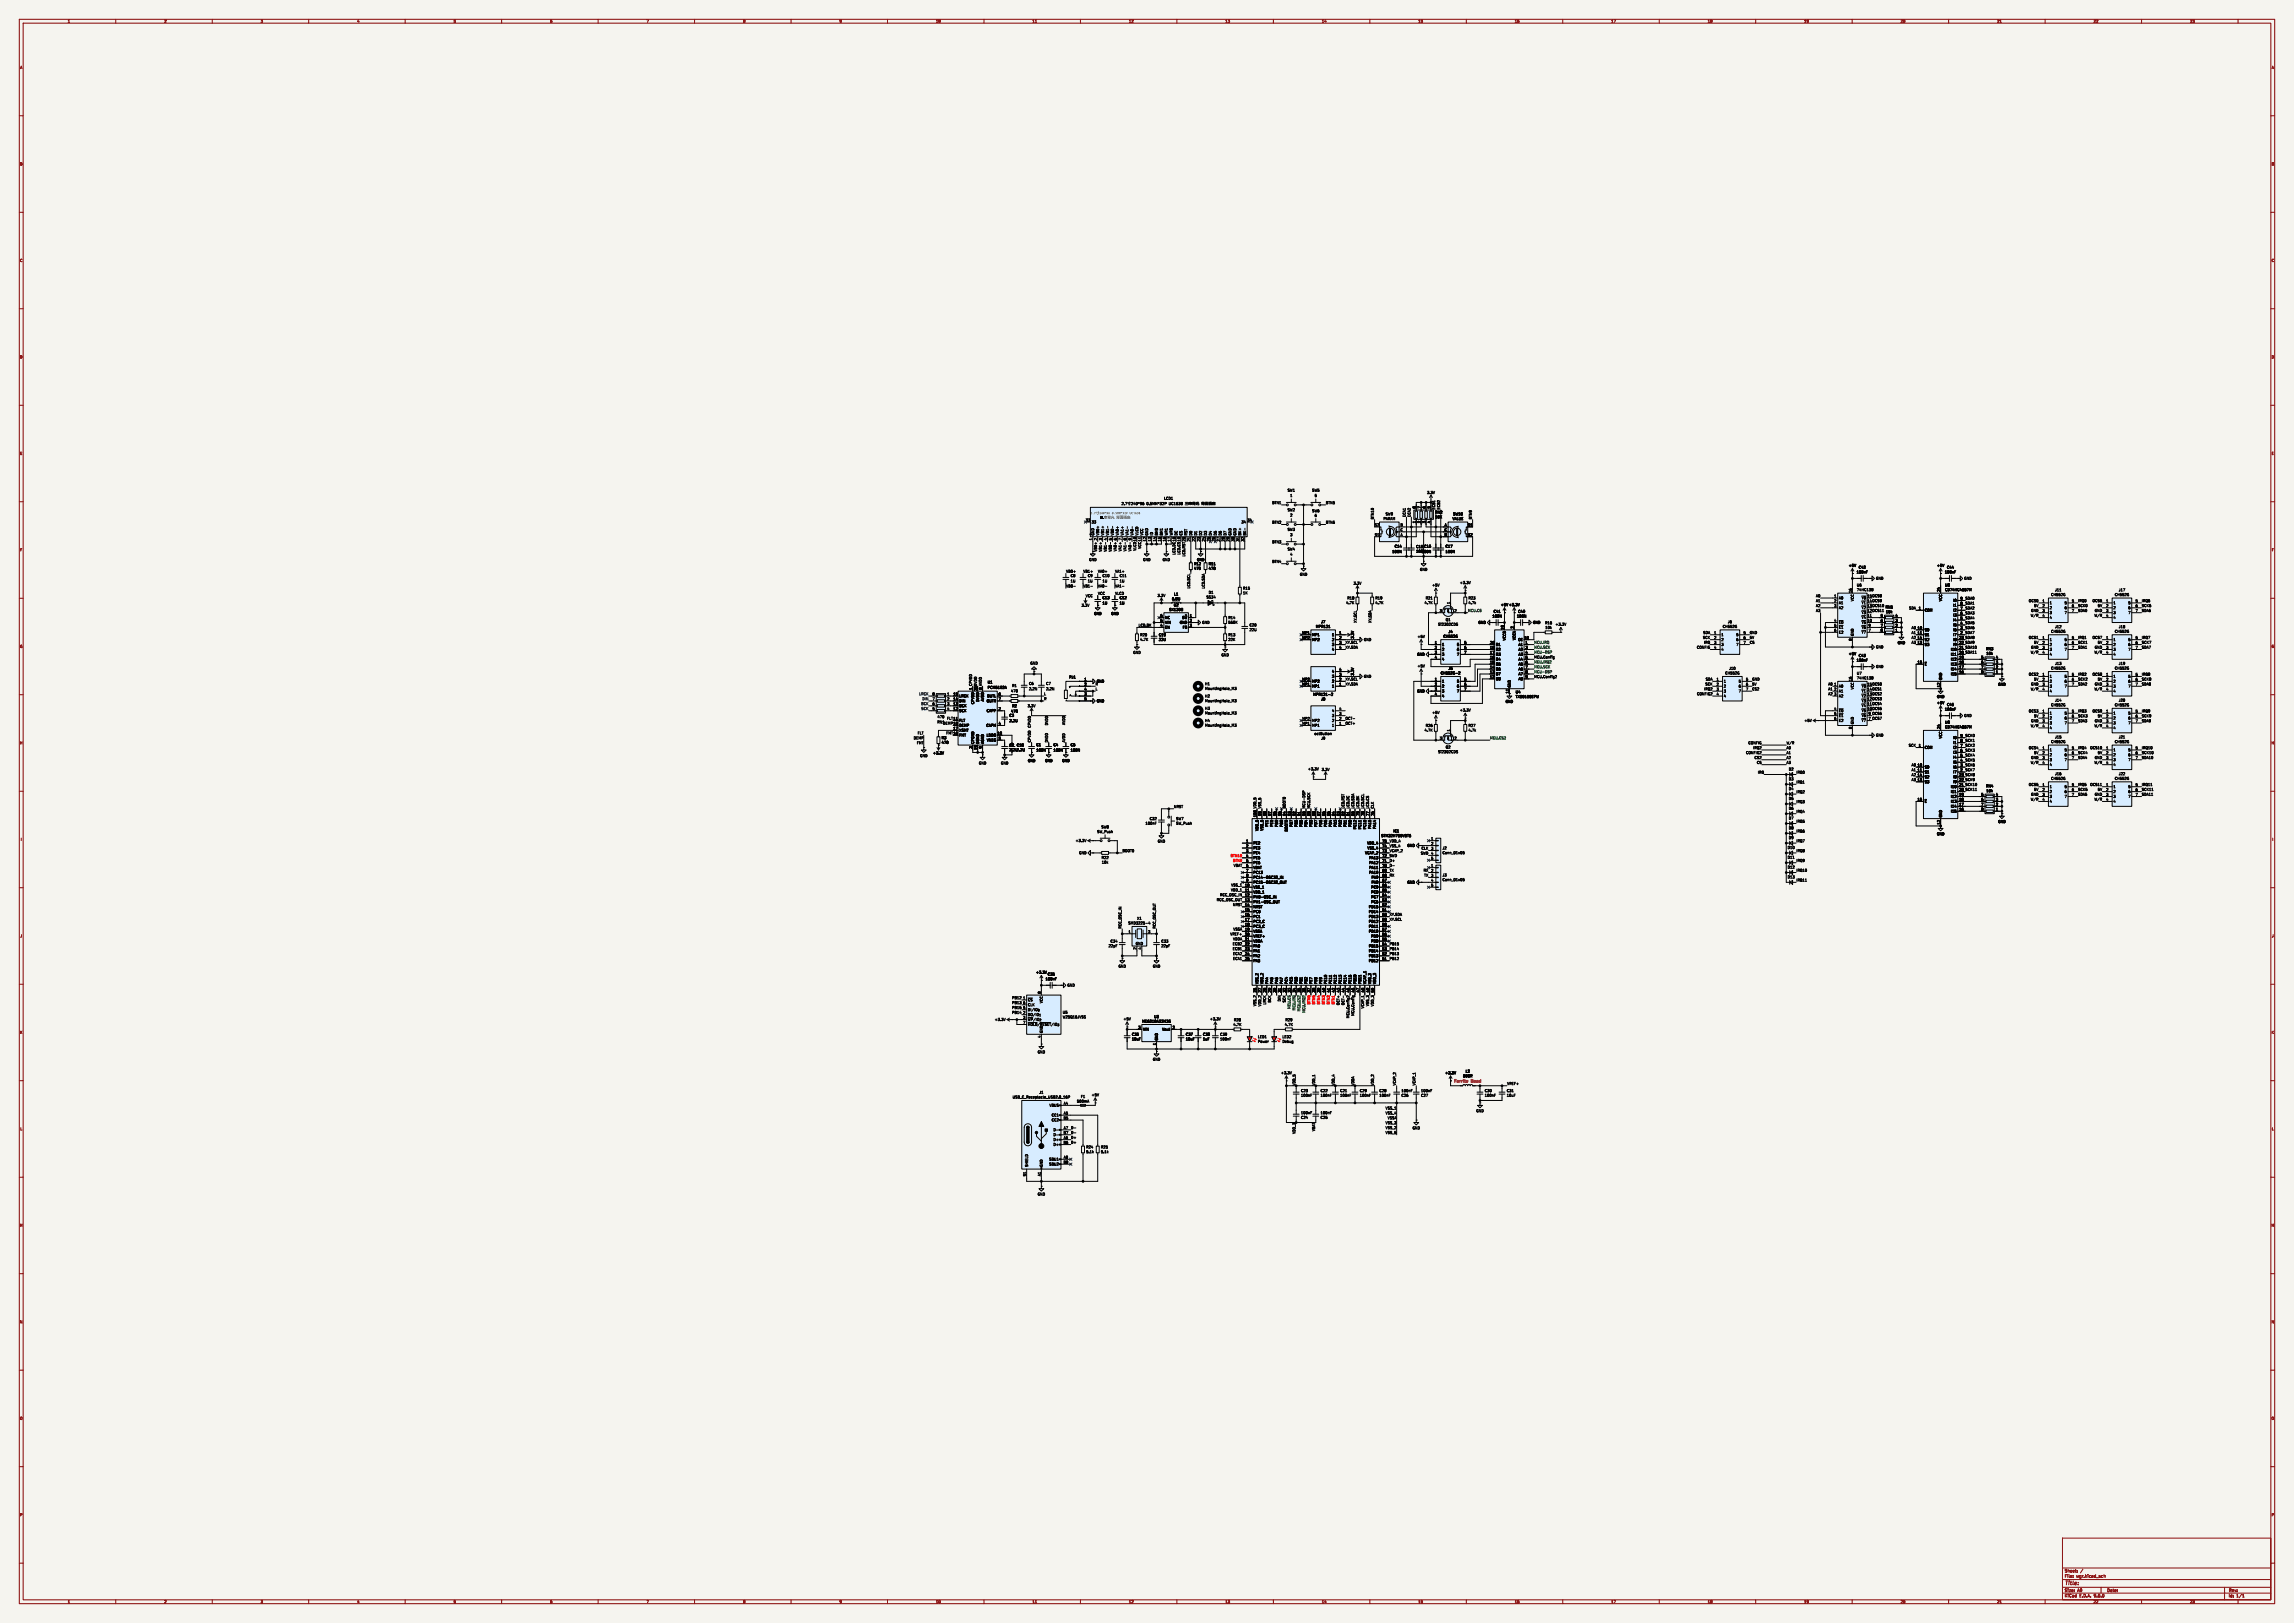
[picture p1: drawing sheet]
<svg xmlns="http://www.w3.org/2000/svg" width="1189mm" height="841mm" viewBox="0 0 1189 841" stroke-linecap="round" stroke-linejoin="round" font-family="sans-serif">
<defs><g id="words">
<text font-size="2.8" fill="#840000" x="1070" y="822">Title:</text>
<g font-size="2.1" fill="#840084">
<text x="754" y="561">Ferrite</text>
<text x="762" y="561">Bead</text>
</g>
<g font-size="2.1" fill="#840000">
<text x="1070" y="815">Sheet:</text>
<text x="1070" y="818">File:</text>
<text x="1076" y="818">wgr.kicad_sch</text>
<text x="1070" y="828">KiCad</text>
<text x="1070" y="825">Size:</text>
<text x="1077" y="825">A0</text>
<text x="1078" y="828">E.D.A.</text>
<text x="1085" y="828">9.0.0</text>
<text x="1092" y="825">Date:</text>
<text x="1155" y="825">Rev:</text>
<text x="1155" y="828">Id:</text>
<text x="1159" y="828">1/1</text>
</g>
<g font-size="1.8" fill="#840000">
<text x="35" y="12">1</text>
<text x="85" y="12">2</text>
<text x="135" y="12">3</text>
<text x="185" y="12">4</text>
<text x="235" y="12">5</text>
<text x="285" y="12">6</text>
<text x="335" y="12">7</text>
<text x="385" y="12">8</text>
<text x="435" y="12">9</text>
<text x="485" y="12">10</text>
<text x="535" y="12">11</text>
<text x="585" y="12">12</text>
<text x="635" y="12">13</text>
<text x="685" y="12">14</text>
<text x="735" y="12">15</text>
<text x="785" y="12">16</text>
<text x="835" y="12">17</text>
<text x="885" y="12">18</text>
<text x="935" y="12">19</text>
<text x="985" y="12">20</text>
<text x="1035" y="12">21</text>
<text x="1085" y="12">22</text>
<text x="1135" y="12">23</text>
<text x="10" y="36">A</text>
<text x="1177" y="36">A</text>
<text x="10" y="86">B</text>
<text x="1177" y="86">B</text>
<text x="10" y="136">C</text>
<text x="1177" y="136">C</text>
<text x="10" y="186">D</text>
<text x="1177" y="186">D</text>
<text x="10" y="236">E</text>
<text x="1177" y="236">E</text>
<text x="10" y="286">F</text>
<text x="1177" y="286">F</text>
<text x="10" y="336">G</text>
<text x="1177" y="336">G</text>
<text x="10" y="386">H</text>
<text x="1177" y="386">H</text>
<text x="11" y="436">I</text>
<text x="1178" y="436">I</text>
<text x="10" y="486">J</text>
<text x="1177" y="486">J</text>
<text x="10" y="536">K</text>
<text x="1177" y="536">K</text>
<text x="10" y="586">L</text>
<text x="1177" y="586">L</text>
<text x="10" y="636">M</text>
<text x="1177" y="636">M</text>
<text x="10" y="686">N</text>
<text x="1177" y="686">N</text>
<text x="10" y="736">O</text>
<text x="1177" y="736">O</text>
<text x="10" y="786">P</text>
<text x="1177" y="786">P</text>
<text x="35" y="831">1</text>
<text x="85" y="831">2</text>
<text x="135" y="831">3</text>
<text x="185" y="831">4</text>
<text x="235" y="831">5</text>
<text x="285" y="831">6</text>
<text x="335" y="831">7</text>
<text x="385" y="831">8</text>
<text x="435" y="831">9</text>
<text x="485" y="831">10</text>
<text x="535" y="831">11</text>
<text x="585" y="831">12</text>
<text x="635" y="831">13</text>
<text x="685" y="831">14</text>
<text x="735" y="831">15</text>
<text x="785" y="831">16</text>
<text x="835" y="831">17</text>
<text x="885" y="831">18</text>
<text x="935" y="831">19</text>
<text x="985" y="831">20</text>
<text x="1035" y="831">21</text>
<text x="1085" y="831">22</text>
<text x="1135" y="831">23</text>
</g>
<g font-size="1.8">
<text x="667" y="255">SW1</text>
<text x="669" y="258">1</text>
<text x="680" y="255">SW5</text>
<text x="681" y="258">5</text>
<text x="740" y="256">3.3V</text>
<text x="594" y="262">0.5MM*32P</text>
<text x="603" y="259">LCD1</text>
<text x="606" y="262">UC1638</text>
<text x="615" y="262">þÿN N2€ÌQIþÿ€Ì—bcÒ^§</text>
<text x="659" y="261">BTN1</text>
<text x="687" y="261">BTN5</text>
<text x="734" y="264" transform="rotate(-90 734 264)">8</text>
<text x="736" y="264" transform="rotate(-90 736 264)">7</text>
<text x="739" y="264" transform="rotate(-90 739 264)">6</text>
<text x="741" y="264" transform="rotate(-90 741 264)">5</text>
<text x="667" y="265">SW2</text>
<text x="669" y="268">2</text>
<text x="680" y="266">SW6</text>
<text x="681" y="268">6</text>
<text x="712" y="269" transform="rotate(-90 712 269)">BTN10</text>
<text x="717" y="270">PARAM</text>
<text x="718" y="267">SW9</text>
<text x="729" y="268" transform="rotate(-90 729 268)">ECA1</text>
<text x="731" y="268" transform="rotate(-90 731 268)">ECA2</text>
<text x="744" y="266">RN2</text>
<text x="744" y="269">10K</text>
<text x="744" y="264" transform="rotate(-90 744 264)">ECB1</text>
<text x="746" y="264" transform="rotate(-90 746 264)">ECB2</text>
<text x="753" y="270">VALUE</text>
<text x="753" y="267">SW10</text>
<text x="763" y="269" transform="rotate(-90 763 269)">BTN9</text>
<text x="563" y="270">33</text>
<text x="566" y="271">33</text>
<text x="643" y="271">34</text>
<text x="646" y="270">34</text>
<text x="659" y="271">BTN2</text>
<text x="667" y="275">SW3</text>
<text x="687" y="271">BTN6</text>
<text x="712" y="273">S2</text>
<text x="726" y="275">C</text>
<text x="726" y="273">B</text>
<text x="734" y="271" transform="rotate(-90 734 271)">1</text>
<text x="736" y="271" transform="rotate(-90 736 271)">2</text>
<text x="739" y="271" transform="rotate(-90 739 271)">3</text>
<text x="741" y="271" transform="rotate(-90 741 271)">4</text>
<text x="749" y="275">C</text>
<text x="749" y="273">A</text>
<text x="761" y="273">S1</text>
<text x="566" y="280" transform="rotate(-90 566 280)">1</text>
<text x="567" y="278" transform="rotate(-90 567 278)">GND</text>
<text x="569" y="280" transform="rotate(-90 569 280)">2</text>
<text x="570" y="278" transform="rotate(-90 570 278)">VB0+</text>
<text x="571" y="280" transform="rotate(-90 571 280)">3</text>
<text x="572" y="278" transform="rotate(-90 572 278)">VB1+</text>
<text x="574" y="280" transform="rotate(-90 574 280)">4</text>
<text x="575" y="278" transform="rotate(-90 575 278)">VB1-</text>
<text x="576" y="280" transform="rotate(-90 576 280)">5</text>
<text x="577" y="278" transform="rotate(-90 577 278)">VB0-</text>
<text x="579" y="280" transform="rotate(-90 579 280)">6</text>
<text x="580" y="278" transform="rotate(-90 580 278)">VA0+</text>
<text x="581" y="280" transform="rotate(-90 581 280)">7</text>
<text x="583" y="278" transform="rotate(-90 583 278)">VA1+</text>
<text x="584" y="280" transform="rotate(-90 584 280)">8</text>
<text x="585" y="278" transform="rotate(-90 585 278)">VA1-</text>
<text x="586" y="280" transform="rotate(-90 586 280)">9</text>
<text x="588" y="278" transform="rotate(-90 588 278)">VA0-</text>
<text x="590" y="278" transform="rotate(-90 590 278)">VLCD</text>
<text x="593" y="278" transform="rotate(-90 593 278)">VCC</text>
<text x="594" y="281" transform="rotate(-90 594 281)">12</text>
<text x="595" y="278" transform="rotate(-90 595 278)">GND</text>
<text x="597" y="281" transform="rotate(-90 597 281)">13</text>
<text x="598" y="278" transform="rotate(-90 598 278)">ID</text>
<text x="599" y="281" transform="rotate(-90 599 281)">14</text>
<text x="600" y="278" transform="rotate(-90 600 278)">BM0</text>
<text x="602" y="281" transform="rotate(-90 602 281)">15</text>
<text x="603" y="278" transform="rotate(-90 603 278)">BM1</text>
<text x="604" y="281" transform="rotate(-90 604 281)">16</text>
<text x="605" y="278" transform="rotate(-90 605 278)">WR1</text>
<text x="607" y="281" transform="rotate(-90 607 281)">17</text>
<text x="608" y="278" transform="rotate(-90 608 278)">WR0</text>
<text x="610" y="278" transform="rotate(-90 610 278)">DC</text>
<text x="613" y="278" transform="rotate(-90 613 278)">CS</text>
<text x="616" y="278" transform="rotate(-90 616 278)">RST</text>
<text x="617" y="281" transform="rotate(-90 617 281)">21</text>
<text x="618" y="278" transform="rotate(-90 618 278)">D0</text>
<text x="620" y="281" transform="rotate(-90 620 281)">22</text>
<text x="621" y="278" transform="rotate(-90 621 278)">D1</text>
<text x="622" y="281" transform="rotate(-90 622 281)">23</text>
<text x="623" y="278" transform="rotate(-90 623 278)">D2</text>
<text x="625" y="281" transform="rotate(-90 625 281)">24</text>
<text x="626" y="278" transform="rotate(-90 626 278)">D3</text>
<text x="627" y="281" transform="rotate(-90 627 281)">25</text>
<text x="628" y="278" transform="rotate(-90 628 278)">D4</text>
<text x="630" y="281" transform="rotate(-90 630 281)">26</text>
<text x="631" y="278" transform="rotate(-90 631 278)">D5</text>
<text x="632" y="281" transform="rotate(-90 632 281)">27</text>
<text x="633" y="278" transform="rotate(-90 633 278)">D6</text>
<text x="635" y="281" transform="rotate(-90 635 281)">28</text>
<text x="636" y="278" transform="rotate(-90 636 278)">D7</text>
<text x="637" y="281" transform="rotate(-90 637 281)">29</text>
<text x="638" y="278" transform="rotate(-90 638 278)">GND</text>
<text x="640" y="281" transform="rotate(-90 640 281)">30</text>
<text x="641" y="278" transform="rotate(-90 641 278)">GND</text>
<text x="642" y="281" transform="rotate(-90 642 281)">31</text>
<text x="643" y="278" transform="rotate(-90 643 278)">BK+</text>
<text x="645" y="281" transform="rotate(-90 645 281)">32</text>
<text x="646" y="278" transform="rotate(-90 646 278)">BK-</text>
<text x="659" y="282">BTN3</text>
<text x="669" y="278">3</text>
<text x="712" y="278">S1</text>
<text x="726" y="278">A</text>
<text x="749" y="278">B</text>
<text x="761" y="278">S2</text>
<text x="569" y="286" transform="rotate(-90 569 286)">VB0+</text>
<text x="571" y="286" transform="rotate(-90 571 286)">VB1+</text>
<text x="574" y="286" transform="rotate(-90 574 286)">VB1-</text>
<text x="576" y="286" transform="rotate(-90 576 286)">VB0-</text>
<text x="579" y="286" transform="rotate(-90 579 286)">VA0+</text>
<text x="581" y="286" transform="rotate(-90 581 286)">VA1+</text>
<text x="584" y="286" transform="rotate(-90 584 286)">VA1-</text>
<text x="586" y="286" transform="rotate(-90 586 286)">VA0-</text>
<text x="589" y="286" transform="rotate(-90 589 286)">VLCD10</text>
<text x="591" y="285" transform="rotate(-90 591 285)">VCC11</text>
<text x="609" y="288" transform="rotate(-90 609 288)">LCD.DC18</text>
<text x="612" y="288" transform="rotate(-90 612 288)">LCD.CS 19</text>
<text x="667" y="285">SW4</text>
<text x="721" y="287">100N</text>
<text x="723" y="284">C14</text>
<text x="734" y="284">C15</text>
<text x="734" y="287">100N</text>
<text x="737" y="287">100N</text>
<text x="738" y="284">C16</text>
<text x="749" y="284">C17</text>
<text x="749" y="287">100N</text>
<text x="564" y="291">GND</text>
<text x="592" y="291">GND</text>
<text x="602" y="291">GND</text>
<text x="614" y="288" transform="rotate(-90 614 288)">LCD.RST20</text>
<text x="619" y="293">R12</text>
<text x="620" y="291">GND</text>
<text x="626" y="293">R11</text>
<text x="659" y="292">BTN4</text>
<text x="669" y="288">4</text>
<text x="958" y="294">+5V</text>
<text x="1004" y="294">+5V</text>
<text x="552" y="297">VB0+</text>
<text x="555" y="299">C8</text>
<text x="561" y="297">VB1+</text>
<text x="564" y="299">C9</text>
<text x="569" y="297">VA0+</text>
<text x="571" y="299">C10</text>
<text x="578" y="297">VA1+</text>
<text x="580" y="299">C11</text>
<text x="619" y="295">470</text>
<text x="626" y="295">470</text>
<text x="674" y="299">GND</text>
<text x="736" y="296">GND</text>
<text x="962" y="297">100nF</text>
<text x="963" y="295">C42</text>
<text x="1008" y="297">100nF</text>
<text x="1009" y="295">C44</text>
<text x="552" y="304">VB0-</text>
<text x="555" y="302">1U</text>
<text x="561" y="304">VB1-</text>
<text x="564" y="302">1U</text>
<text x="569" y="304">VA0-</text>
<text x="571" y="302">1U</text>
<text x="578" y="304">VA1-</text>
<text x="580" y="302">1U</text>
<text x="617" y="305" transform="rotate(-90 617 305)">LCD.SCL</text>
<text x="624" y="305" transform="rotate(-90 624 305)">LCD.SDA</text>
<text x="644" y="306">R15</text>
<text x="701" y="303">3.3V</text>
<text x="742" y="304">+5V</text>
<text x="757" y="303">+3.3V</text>
<text x="962" y="304">U6</text>
<text x="972" y="301">GND</text>
<text x="1008" y="304">U8</text>
<text x="1018" y="301">GND</text>
<text x="563" y="310">VCC</text>
<text x="569" y="308">VCC</text>
<text x="571" y="311">C13</text>
<text x="578" y="308">VLCD</text>
<text x="580" y="311">C12</text>
<text x="600" y="309">3.3V</text>
<text x="607" y="311">6.8U</text>
<text x="608" y="309">L1</text>
<text x="625" y="310">SS34</text>
<text x="626" y="308">D1</text>
<text x="644" y="308">1K</text>
<text x="698" y="311">R18</text>
<text x="713" y="311">R19</text>
<text x="739" y="311">R21</text>
<text x="761" y="311">R23</text>
<text x="941" y="310">A0</text>
<text x="951" y="310">1</text>
<text x="953" y="311">A0</text>
<text x="960" y="307" transform="rotate(-90 960 307)">16</text>
<text x="961" y="312" transform="rotate(-90 961 312)">VCC</text>
<text x="962" y="306">74HC138</text>
<text x="965" y="311">~{Y0}</text>
<text x="968" y="310">15 OCS8</text>
<text x="1006" y="307" transform="rotate(-90 1006 307)">24</text>
<text x="1007" y="312" transform="rotate(-90 1007 312)">VCC</text>
<text x="1008" y="306">CD74HC4067M</text>
<text x="1016" y="311">9</text>
<text x="1019" y="311">SDA0</text>
<text x="1063" y="309">CH552G</text>
<text x="1065" y="307">J11</text>
<text x="1096" y="309">CH552G</text>
<text x="1098" y="307">J17</text>
<text x="560" y="315">3.3V</text>
<text x="571" y="313">1U</text>
<text x="580" y="313">1U</text>
<text x="606" y="317">SX1308</text>
<text x="608" y="314">U2</text>
<text x="698" y="313">4.7K</text>
<text x="713" y="313">4.7K</text>
<text x="738" y="313">4.7K</text>
<text x="746" y="317">3</text>
<text x="752" y="313" transform="rotate(-90 752 313)">1</text>
<text x="754" y="317">2</text>
<text x="761" y="313">4.7k</text>
<text x="774" y="318">C41</text>
<text x="778" y="314">+5V +3.3V</text>
<text x="787" y="318">C40</text>
<text x="941" y="315">A2</text>
<text x="941" y="312">A1</text>
<text x="941" y="317">A3</text>
<text x="951" y="312">2</text>
<text x="951" y="315">3</text>
<text x="953" y="313">A1</text>
<text x="953" y="316">A2</text>
<text x="965" y="313">~{Y1}</text>
<text x="965" y="316">~{Y2}</text>
<text x="968" y="312">14 OCS9</text>
<text x="968" y="315">13 OCS10</text>
<text x="968" y="317">12 OCS11</text>
<text x="977" y="315">RN5</text>
<text x="977" y="318">10k</text>
<text x="989" y="316">SDA</text>
<text x="994" y="316">1</text>
<text x="997" y="317">COM</text>
<text x="1012" y="312">I0</text>
<text x="1012" y="315">I1</text>
<text x="1012" y="317">I2</text>
<text x="1016" y="313">8</text>
<text x="1016" y="316">7</text>
<text x="1019" y="313">SDA1</text>
<text x="1019" y="316">SDA2</text>
<text x="1051" y="312">OCS0</text>
<text x="1053" y="317">GND</text>
<text x="1054" y="315">5V</text>
<text x="1058" y="312">1</text>
<text x="1058" y="315">2</text>
<text x="1058" y="317">3</text>
<text x="1062" y="313">1</text>
<text x="1062" y="316">2</text>
<text x="1070" y="313">5</text>
<text x="1070" y="316">6</text>
<text x="1074" y="312">5</text>
<text x="1074" y="315">6</text>
<text x="1074" y="317">7</text>
<text x="1077" y="317">SDA0</text>
<text x="1077" y="312">IRQ0</text>
<text x="1077" y="315">SCK0</text>
<text x="1084" y="312">OCS6</text>
<text x="1086" y="317">GND</text>
<text x="1087" y="315">5V</text>
<text x="1091" y="312">1</text>
<text x="1091" y="315">2</text>
<text x="1091" y="317">3</text>
<text x="1095" y="313">1</text>
<text x="1095" y="316">2</text>
<text x="1103" y="313">5</text>
<text x="1103" y="316">6</text>
<text x="1107" y="312">5</text>
<text x="1107" y="315">6</text>
<text x="1107" y="317">7</text>
<text x="1110" y="317">SDA6</text>
<text x="1110" y="312">IRQ6</text>
<text x="1110" y="315">SCK6</text>
<text x="567" y="319">GND</text>
<text x="576" y="319">GND</text>
<text x="601" y="320">6</text>
<text x="601" y="322">5</text>
<text x="604" y="321">NC</text>
<text x="604" y="323">VIN</text>
<text x="611" y="323">GND</text>
<text x="613" y="321">SW</text>
<text x="617" y="320">1</text>
<text x="617" y="322">2</text>
<text x="623" y="323">GND</text>
<text x="637" y="323">560K</text>
<text x="637" y="321">R14</text>
<text x="685" y="323">J7</text>
<text x="703" y="323" transform="rotate(-90 703 323)">XY.SCL</text>
<text x="711" y="323" transform="rotate(-90 711 323)">XY.SDA</text>
<text x="749" y="322">Q1</text>
<text x="766" y="323">GND</text>
<text x="773" y="320">100N</text>
<text x="786" y="320">100N</text>
<text x="794" y="323">GND</text>
<text x="801" y="324">R16</text>
<text x="895" y="323">J6</text>
<text x="951" y="322">4</text>
<text x="953" y="323">~{E0}</text>
<text x="965" y="318">~{Y3}</text>
<text x="965" y="321">~{Y4}</text>
<text x="965" y="323">~{Y5}</text>
<text x="968" y="320">11</text>
<text x="968" y="322">10</text>
<text x="975" y="322">6</text>
<text x="975" y="320">5</text>
<text x="982" y="322">3</text>
<text x="982" y="320">4</text>
<text x="1012" y="320">I3</text>
<text x="1012" y="322">I4</text>
<text x="1016" y="319">6</text>
<text x="1016" y="321">5</text>
<text x="1016" y="324">4</text>
<text x="1019" y="321">SDA4</text>
<text x="1019" y="324">SDA5</text>
<text x="1019" y="318">SDA3</text>
<text x="1052" y="320">W/R</text>
<text x="1058" y="320">4</text>
<text x="1062" y="318">3</text>
<text x="1062" y="321">4</text>
<text x="1070" y="318">7</text>
<text x="1085" y="320">W/R</text>
<text x="1091" y="320">4</text>
<text x="1095" y="318">3</text>
<text x="1095" y="321">4</text>
<text x="1103" y="318">7</text>
<text x="590" y="325">LCD.BK</text>
<text x="591" y="330">R20</text>
<text x="601" y="330">C19</text>
<text x="601" y="325">4</text>
<text x="604" y="326">EN</text>
<text x="613" y="326">FB</text>
<text x="617" y="325">3</text>
<text x="637" y="330">R13</text>
<text x="647" y="327">22U</text>
<text x="647" y="325">C20</text>
<text x="675" y="329">MP1</text>
<text x="680" y="330">MP1</text>
<text x="682" y="326">MPR121</text>
<text x="690" y="330">1</text>
<text x="694" y="329">1</text>
<text x="745" y="324">Si2302CDS</text>
<text x="751" y="328">J4</text>
<text x="780" y="326" transform="rotate(-90 780 326)">19</text>
<text x="785" y="326" transform="rotate(-90 785 326)">2</text>
<text x="801" y="326">10k</text>
<text x="806" y="324">+3.3V</text>
<text x="883" y="329">SDA</text>
<text x="888" y="329">1</text>
<text x="892" y="330">1</text>
<text x="893" y="326">CH552G</text>
<text x="900" y="330">5</text>
<text x="904" y="329">5</text>
<text x="907" y="329">GND</text>
<text x="951" y="325">5</text>
<text x="951" y="327">6</text>
<text x="953" y="326">~{E1}</text>
<text x="953" y="329">E2</text>
<text x="961" y="330" transform="rotate(-90 961 330)">GND</text>
<text x="965" y="326">~{Y6}</text>
<text x="965" y="329">~{Y7}</text>
<text x="968" y="325">9</text>
<text x="968" y="327">7</text>
<text x="975" y="327">8</text>
<text x="975" y="325">7</text>
<text x="982" y="327">1</text>
<text x="982" y="325">2</text>
<text x="991" y="326">A0</text>
<text x="991" y="329">A1</text>
<text x="994" y="326">10</text>
<text x="994" y="329">11</text>
<text x="997" y="327">S0</text>
<text x="997" y="330">S1</text>
<text x="1012" y="325">I5</text>
<text x="1012" y="327">I6</text>
<text x="1012" y="330">I7</text>
<text x="1016" y="326">3</text>
<text x="1016" y="329">2</text>
<text x="1019" y="326">SDA6</text>
<text x="1019" y="329">SDA7</text>
<text x="1063" y="328">CH552G</text>
<text x="1065" y="326">J12</text>
<text x="1096" y="328">CH552G</text>
<text x="1098" y="326">J18</text>
<text x="591" y="332">4.7K</text>
<text x="601" y="332">22U</text>
<text x="637" y="332">22K</text>
<text x="675" y="331">MP2</text>
<text x="680" y="332">MP2</text>
<text x="690" y="332">2</text>
<text x="690" y="335">3</text>
<text x="694" y="331">2</text>
<text x="694" y="334">3</text>
<text x="697" y="334">XY.SCL</text>
<text x="702" y="331" transform="rotate(-90 702 331)">3.3V</text>
<text x="707" y="332">GND</text>
<text x="735" y="331">+5V</text>
<text x="744" y="334">1</text>
<text x="747" y="335">1</text>
<text x="748" y="331">CH552G</text>
<text x="755" y="335">5</text>
<text x="759" y="334">5</text>
<text x="772" y="334">20</text>
<text x="775" y="335">B1</text>
<text x="781" y="332" transform="rotate(-90 781 332)">VCCB</text>
<text x="786" y="332" transform="rotate(-90 786 332)">VCCA</text>
<text x="787" y="332">OE</text>
<text x="787" y="335">A1</text>
<text x="790" y="331">10</text>
<text x="791" y="334">1</text>
<text x="883" y="331">SCK</text>
<text x="883" y="334">IRQ</text>
<text x="888" y="331">2</text>
<text x="888" y="334">3</text>
<text x="892" y="332">2</text>
<text x="892" y="335">3</text>
<text x="900" y="332">6</text>
<text x="900" y="335">7</text>
<text x="904" y="331">6</text>
<text x="904" y="334">7</text>
<text x="907" y="331">5V</text>
<text x="907" y="334">CS</text>
<text x="960" y="332" transform="rotate(-90 960 332)">8</text>
<text x="983" y="334">GND</text>
<text x="991" y="334">A3</text>
<text x="991" y="331">A2</text>
<text x="994" y="331">14</text>
<text x="994" y="334">13</text>
<text x="997" y="332">S2</text>
<text x="997" y="335">S3</text>
<text x="1012" y="332">I8</text>
<text x="1012" y="335">I9</text>
<text x="1015" y="331">23</text>
<text x="1015" y="334">22</text>
<text x="1019" y="334">SDA9</text>
<text x="1019" y="331">SDA8</text>
<text x="1051" y="331">OCS1</text>
<text x="1054" y="334">5V</text>
<text x="1058" y="331">1</text>
<text x="1058" y="334">2</text>
<text x="1062" y="332">1</text>
<text x="1062" y="335">2</text>
<text x="1070" y="332">5</text>
<text x="1070" y="335">6</text>
<text x="1074" y="331">5</text>
<text x="1074" y="334">6</text>
<text x="1077" y="331">IRQ1</text>
<text x="1077" y="334">SCK1</text>
<text x="1084" y="331">OCS7</text>
<text x="1087" y="334">5V</text>
<text x="1091" y="331">1</text>
<text x="1091" y="334">2</text>
<text x="1095" y="332">1</text>
<text x="1095" y="335">2</text>
<text x="1103" y="332">5</text>
<text x="1103" y="335">6</text>
<text x="1107" y="331">5</text>
<text x="1107" y="334">6</text>
<text x="1110" y="331">IRQ7</text>
<text x="1110" y="334">SCK7</text>
<text x="587" y="339">GND</text>
<text x="633" y="340">GND</text>
<text x="690" y="337">4</text>
<text x="694" y="336">4</text>
<text x="697" y="336">XY.SDA</text>
<text x="734" y="340">GND</text>
<text x="744" y="336">2</text>
<text x="744" y="339">3</text>
<text x="744" y="341">4</text>
<text x="747" y="337">2</text>
<text x="747" y="340">3</text>
<text x="755" y="337">6</text>
<text x="755" y="340">7</text>
<text x="759" y="336">6</text>
<text x="759" y="339">7</text>
<text x="772" y="336">18</text>
<text x="772" y="339">17</text>
<text x="772" y="341">16</text>
<text x="775" y="337">B2</text>
<text x="775" y="340">B3</text>
<text x="787" y="337">A2</text>
<text x="787" y="340">A3</text>
<text x="791" y="336">3</text>
<text x="791" y="339">4</text>
<text x="791" y="341">5</text>
<text x="795" y="341">MCU.Config</text>
<text x="879" y="336">CONFIG</text>
<text x="888" y="336">4</text>
<text x="892" y="337">4</text>
<text x="958" y="340">+5V</text>
<text x="963" y="341">C43</text>
<text x="972" y="336">GND</text>
<text x="1011" y="337">I10</text>
<text x="1011" y="340">I11</text>
<text x="1015" y="336">21</text>
<text x="1015" y="339">20</text>
<text x="1015" y="341">19</text>
<text x="1019" y="336">SDA10</text>
<text x="1019" y="339">SDA11</text>
<text x="1027" y="341">5</text>
<text x="1029" y="337">RN3</text>
<text x="1029" y="340">10k</text>
<text x="1034" y="341">4</text>
<text x="1052" y="339">W/R</text>
<text x="1053" y="336">GND</text>
<text x="1058" y="336">3</text>
<text x="1058" y="339">4</text>
<text x="1062" y="337">3</text>
<text x="1062" y="340">4</text>
<text x="1070" y="337">7</text>
<text x="1074" y="336">7</text>
<text x="1077" y="336">SDA1</text>
<text x="1085" y="339">W/R</text>
<text x="1086" y="336">GND</text>
<text x="1091" y="336">3</text>
<text x="1091" y="339">4</text>
<text x="1095" y="337">3</text>
<text x="1095" y="340">4</text>
<text x="1103" y="337">7</text>
<text x="1107" y="336">7</text>
<text x="1110" y="336">SDA7</text>
<text x="534" y="345">GND</text>
<text x="694" y="348">4</text>
<text x="735" y="346">+5V</text>
<text x="747" y="342">4</text>
<text x="751" y="347">J5</text>
<text x="772" y="344">15</text>
<text x="772" y="346">14</text>
<text x="775" y="342">B4</text>
<text x="775" y="345">B5</text>
<text x="775" y="348">B6</text>
<text x="787" y="342">A4</text>
<text x="787" y="345">A5</text>
<text x="787" y="348">A6</text>
<text x="791" y="344">6</text>
<text x="791" y="346">7</text>
<text x="896" y="347">J10</text>
<text x="962" y="343">100nF</text>
<text x="972" y="346">GND</text>
<text x="994" y="344">15</text>
<text x="997" y="345">~{E}</text>
<text x="1011" y="342">I12</text>
<text x="1011" y="345">I13</text>
<text x="1011" y="348">I14</text>
<text x="1015" y="344">18</text>
<text x="1015" y="346">17</text>
<text x="1027" y="346">7</text>
<text x="1027" y="344">6</text>
<text x="1034" y="346">2</text>
<text x="1034" y="344">3</text>
<text x="1063" y="347">CH552G</text>
<text x="1065" y="345">J13</text>
<text x="1096" y="347">CH552G</text>
<text x="1098" y="345">J19</text>
<text x="554" y="352">PJ1</text>
<text x="562" y="353">1</text>
<text x="568" y="354">GND</text>
<text x="675" y="353">MP2</text>
<text x="680" y="354">MP2</text>
<text x="690" y="354">2</text>
<text x="690" y="351">3</text>
<text x="690" y="349">4</text>
<text x="694" y="353">2</text>
<text x="694" y="350">3</text>
<text x="697" y="353">XY.SCL</text>
<text x="702" y="350" transform="rotate(-90 702 350)">3.3V</text>
<text x="707" y="351">GND</text>
<text x="744" y="353">1</text>
<text x="747" y="350">CH552G-2</text>
<text x="747" y="354">1</text>
<text x="755" y="354">5</text>
<text x="759" y="353">5</text>
<text x="772" y="349">13</text>
<text x="772" y="352">12</text>
<text x="775" y="350">B7</text>
<text x="775" y="353">B8</text>
<text x="787" y="350">A7</text>
<text x="787" y="353">A8</text>
<text x="791" y="349">8</text>
<text x="791" y="352">9</text>
<text x="795" y="351">MCU.Config2</text>
<text x="884" y="353">SDA</text>
<text x="890" y="353">1</text>
<text x="893" y="354">1</text>
<text x="894" y="350">CH552G</text>
<text x="901" y="354">5</text>
<text x="905" y="353">5</text>
<text x="908" y="353">GND</text>
<text x="960" y="353" transform="rotate(-90 960 353)">16</text>
<text x="962" y="350">U7</text>
<text x="962" y="352">74HC138</text>
<text x="1007" y="353" transform="rotate(-90 1007 353)">GND</text>
<text x="1011" y="350">I15</text>
<text x="1015" y="349">16</text>
<text x="1027" y="349">8</text>
<text x="1034" y="349">1</text>
<text x="1051" y="350">OCS2</text>
<text x="1054" y="353">5V</text>
<text x="1058" y="350">1</text>
<text x="1058" y="353">2</text>
<text x="1062" y="351">1</text>
<text x="1062" y="354">2</text>
<text x="1070" y="351">5</text>
<text x="1070" y="354">6</text>
<text x="1074" y="350">5</text>
<text x="1074" y="353">6</text>
<text x="1077" y="350">IRQ2</text>
<text x="1077" y="353">SCK2</text>
<text x="1084" y="350">OCS8</text>
<text x="1087" y="353">5V</text>
<text x="1091" y="350">1</text>
<text x="1091" y="353">2</text>
<text x="1095" y="351">1</text>
<text x="1095" y="354">2</text>
<text x="1103" y="351">5</text>
<text x="1103" y="354">6</text>
<text x="1107" y="350">5</text>
<text x="1107" y="353">6</text>
<text x="1110" y="350">IRQ8</text>
<text x="1110" y="353">SCK8</text>
<text x="504" y="358" transform="rotate(-90 504 358)">1 CPVDD</text>
<text x="504" y="358" transform="rotate(-90 504 358)">1</text>
<text x="506" y="358" transform="rotate(-90 506 358)">20 DVDD</text>
<text x="506" y="358" transform="rotate(-90 506 358)">20</text>
<text x="509" y="358" transform="rotate(-90 509 358)">8 AVDD</text>
<text x="509" y="358" transform="rotate(-90 509 358)">8</text>
<text x="512" y="354">U1</text>
<text x="512" y="357">PCM5102A</text>
<text x="524" y="359">470</text>
<text x="524" y="356">R1</text>
<text x="533" y="355">C6</text>
<text x="533" y="358">2.2N</text>
<text x="542" y="355">C7</text>
<text x="542" y="358">2.2N</text>
<text x="562" y="355">2</text>
<text x="562" y="358">4</text>
<text x="568" y="358">L</text>
<text x="568" y="355">R</text>
<text x="624" y="358">MountingHole_M3</text>
<text x="624" y="355">H1</text>
<text x="675" y="355">MP1</text>
<text x="680" y="356">MP1</text>
<text x="690" y="356">1</text>
<text x="694" y="355">1</text>
<text x="697" y="355">XY.SDA</text>
<text x="734" y="359">GND</text>
<text x="744" y="355">2</text>
<text x="744" y="358">3</text>
<text x="747" y="356">2</text>
<text x="747" y="359">3</text>
<text x="755" y="356">6</text>
<text x="755" y="359">7</text>
<text x="759" y="355">6</text>
<text x="759" y="358">7</text>
<text x="782" y="359" transform="rotate(-90 782 359)">11</text>
<text x="783" y="356" transform="rotate(-90 783 356)">GND</text>
<text x="785" y="359">U4</text>
<text x="883" y="358">IRQ2</text>
<text x="884" y="355">SCK</text>
<text x="890" y="355">2</text>
<text x="890" y="358">3</text>
<text x="893" y="356">2</text>
<text x="893" y="359">3</text>
<text x="901" y="356">6</text>
<text x="901" y="359">7</text>
<text x="905" y="355">6</text>
<text x="905" y="358">7</text>
<text x="908" y="355">5V</text>
<text x="908" y="358">CS2</text>
<text x="947" y="358">A1</text>
<text x="947" y="355">A0</text>
<text x="951" y="355">1</text>
<text x="951" y="358">2</text>
<text x="953" y="356">A0</text>
<text x="953" y="359">A1</text>
<text x="961" y="357" transform="rotate(-90 961 357)">VCC</text>
<text x="965" y="356">~{Y0}</text>
<text x="965" y="359">~{Y1}</text>
<text x="968" y="355">15 OCS0</text>
<text x="968" y="358">14 OCS1</text>
<text x="1006" y="356" transform="rotate(-90 1006 356)">12</text>
<text x="1036" y="356">GND</text>
<text x="1052" y="358">W/R</text>
<text x="1053" y="355">GND</text>
<text x="1058" y="355">3</text>
<text x="1058" y="358">4</text>
<text x="1062" y="356">3</text>
<text x="1062" y="359">4</text>
<text x="1070" y="356">7</text>
<text x="1074" y="355">7</text>
<text x="1077" y="355">SDA2</text>
<text x="1085" y="358">W/R</text>
<text x="1086" y="355">GND</text>
<text x="1091" y="355">3</text>
<text x="1091" y="358">4</text>
<text x="1095" y="356">3</text>
<text x="1095" y="359">4</text>
<text x="1103" y="356">7</text>
<text x="1107" y="355">7</text>
<text x="1110" y="355">SDA8</text>
<text x="483" y="360">8</text>
<text x="483" y="363">7</text>
<text x="483" y="366">6</text>
<text x="491" y="360">1</text>
<text x="491" y="363">2</text>
<text x="491" y="366">3</text>
<text x="494" y="360">15</text>
<text x="494" y="363">14</text>
<text x="494" y="366">13</text>
<text x="497" y="362">LRCK</text>
<text x="497" y="364">DIN</text>
<text x="505" y="365" transform="rotate(-90 505 365)">CPVDD</text>
<text x="508" y="364" transform="rotate(-90 508 364)">DVDD</text>
<text x="510" y="364" transform="rotate(-90 510 364)">AVDD</text>
<text x="511" y="364">OUTR</text>
<text x="512" y="362">OUTL</text>
<text x="517" y="360">6</text>
<text x="517" y="363">7</text>
<text x="541" y="360">L</text>
<text x="541" y="363">R</text>
<text x="562" y="360">3</text>
<text x="562" y="363">5</text>
<text x="568" y="364">GND</text>
<text x="624" y="364">MountingHole_M3</text>
<text x="624" y="362">H2</text>
<text x="680" y="361">MPR121-2</text>
<text x="685" y="363">J8</text>
<text x="744" y="360">4</text>
<text x="747" y="362">4</text>
<text x="780" y="364">GND</text>
<text x="785" y="362">TXS0108EPW</text>
<text x="879" y="360">CONFIG2</text>
<text x="890" y="360">4</text>
<text x="893" y="362">4</text>
<text x="947" y="360">A2</text>
<text x="951" y="360">3</text>
<text x="953" y="362">A2</text>
<text x="965" y="362">~{Y2}</text>
<text x="965" y="364">~{Y3}</text>
<text x="968" y="360">13 OCS2</text>
<text x="968" y="363">12 OCS3</text>
<text x="968" y="366">11 OCS4</text>
<text x="1004" y="365">+5V</text>
<text x="1004" y="362">GND</text>
<text x="1009" y="366">C45</text>
<text x="1065" y="364">J14</text>
<text x="1098" y="364">J20</text>
<text x="483" y="368">5</text>
<text x="491" y="368">4</text>
<text x="494" y="368">12</text>
<text x="497" y="367">BCK</text>
<text x="497" y="369">SCK</text>
<text x="511" y="369">CAPP</text>
<text x="517" y="368">2</text>
<text x="523" y="372">C3</text>
<text x="524" y="369">470</text>
<text x="524" y="367">R2</text>
<text x="533" y="367">3.3V</text>
<text x="624" y="370">MountingHole_M3</text>
<text x="624" y="368">H3</text>
<text x="690" y="372">3</text>
<text x="690" y="369">4</text>
<text x="694" y="371">3</text>
<text x="694" y="368">4</text>
<text x="742" y="370">+5V</text>
<text x="757" y="369">+3.3V</text>
<text x="951" y="368">4</text>
<text x="951" y="371">5</text>
<text x="953" y="369">~{E0}</text>
<text x="953" y="372">~{E1}</text>
<text x="965" y="367">~{Y4}</text>
<text x="965" y="369">~{Y5}</text>
<text x="965" y="372">~{Y6}</text>
<text x="968" y="368">10 OCS5</text>
<text x="968" y="371">9 OCS6</text>
<text x="1008" y="368">100nF</text>
<text x="1018" y="372">GND</text>
<text x="1051" y="369">OCS3</text>
<text x="1054" y="372">5V</text>
<text x="1058" y="369">1</text>
<text x="1058" y="372">2</text>
<text x="1062" y="370">1</text>
<text x="1063" y="366">CH552G</text>
<text x="1070" y="370">5</text>
<text x="1074" y="369">5</text>
<text x="1074" y="372">6</text>
<text x="1077" y="369">IRQ3</text>
<text x="1077" y="372">SCK3</text>
<text x="1084" y="369">OCS9</text>
<text x="1087" y="372">5V</text>
<text x="1091" y="369">1</text>
<text x="1091" y="372">2</text>
<text x="1095" y="370">1</text>
<text x="1096" y="366">CH552G</text>
<text x="1103" y="370">5</text>
<text x="1107" y="369">5</text>
<text x="1107" y="372">6</text>
<text x="1110" y="369">IRQ9</text>
<text x="1110" y="372">SCK9</text>
<text x="486" y="375">RN1</text>
<text x="486" y="372">470</text>
<text x="489" y="376">DEMP10</text>
<text x="491" y="373">FLT11</text>
<text x="494" y="373">11</text>
<text x="494" y="376">10</text>
<text x="497" y="374">FLT</text>
<text x="497" y="377">DEMP</text>
<text x="511" y="377">CAPM</text>
<text x="517" y="376">4</text>
<text x="523" y="374">2.2U</text>
<text x="534" y="377" transform="rotate(-90 534 377)">CPVDD</text>
<text x="543" y="376" transform="rotate(-90 543 376)">DVDD</text>
<text x="552" y="376" transform="rotate(-90 552 376)">AVDD</text>
<text x="624" y="377">MountingHole_M3</text>
<text x="624" y="374">H4</text>
<text x="675" y="376">MP1</text>
<text x="675" y="373">MP2</text>
<text x="680" y="377">MP1</text>
<text x="680" y="374">MP2</text>
<text x="690" y="377">1</text>
<text x="690" y="374">2</text>
<text x="694" y="376">1</text>
<text x="694" y="373">2</text>
<text x="697" y="376">OCT+</text>
<text x="697" y="373">OCT-</text>
<text x="739" y="377">R26</text>
<text x="761" y="377">R27</text>
<text x="935" y="374">+5V</text>
<text x="951" y="373">6</text>
<text x="953" y="374">E2</text>
<text x="960" y="378" transform="rotate(-90 960 378)">8</text>
<text x="961" y="375" transform="rotate(-90 961 375)">GND</text>
<text x="965" y="374">~{Y7}</text>
<text x="968" y="373">7 OCS7</text>
<text x="1006" y="378" transform="rotate(-90 1006 378)">24</text>
<text x="1008" y="378">CD74HC4067M</text>
<text x="1008" y="375">U9</text>
<text x="1052" y="377">W/R</text>
<text x="1053" y="374">GND</text>
<text x="1058" y="374">3</text>
<text x="1058" y="377">4</text>
<text x="1062" y="373">2</text>
<text x="1062" y="376">3</text>
<text x="1070" y="373">6</text>
<text x="1070" y="376">7</text>
<text x="1074" y="374">7</text>
<text x="1077" y="374">SDA3</text>
<text x="1085" y="377">W/R</text>
<text x="1086" y="374">GND</text>
<text x="1091" y="374">3</text>
<text x="1091" y="377">4</text>
<text x="1095" y="373">2</text>
<text x="1095" y="376">3</text>
<text x="1103" y="373">6</text>
<text x="1103" y="376">7</text>
<text x="1107" y="374">7</text>
<text x="1110" y="374">SDA9</text>
<text x="473" y="383">DEMP</text>
<text x="476" y="381">FLT</text>
<text x="488" y="383">R3</text>
<text x="490" y="381">FMT16</text>
<text x="494" y="378">17</text>
<text x="494" y="381">16</text>
<text x="497" y="379">XSMT</text>
<text x="497" y="382">FMT</text>
<text x="511" y="382">LDOO</text>
<text x="517" y="381">18</text>
<text x="517" y="383">5</text>
<text x="681" y="381">octButton</text>
<text x="685" y="383">J9</text>
<text x="738" y="379">4.7K</text>
<text x="746" y="383">3</text>
<text x="752" y="379" transform="rotate(-90 752 379)">1</text>
<text x="754" y="383">2</text>
<text x="761" y="379">4.7k</text>
<text x="972" y="382">GND</text>
<text x="1007" y="383" transform="rotate(-90 1007 383)">VCC</text>
<text x="1012" y="383">I0</text>
<text x="1016" y="382">9</text>
<text x="1019" y="382">SCK0</text>
<text x="1062" y="378">4</text>
<text x="1065" y="383">J15</text>
<text x="1095" y="378">4</text>
<text x="1098" y="383">J21</text>
<text x="475" y="386">FMT</text>
<text x="488" y="386">470</text>
<text x="504" y="388" transform="rotate(-90 504 388)">3</text>
<text x="505" y="386" transform="rotate(-90 505 386)">CPGND</text>
<text x="506" y="389" transform="rotate(-90 506 389)">19</text>
<text x="508" y="386" transform="rotate(-90 508 386)">DGND</text>
<text x="509" y="388" transform="rotate(-90 509 388)">9</text>
<text x="510" y="386" transform="rotate(-90 510 386)">AGND</text>
<text x="511" y="384">VNEG</text>
<text x="523" y="387">C2</text>
<text x="523" y="389">2.2U2.2U</text>
<text x="527" y="387">C18</text>
<text x="534" y="385" transform="rotate(-90 534 385)">CPVDD</text>
<text x="537" y="387">C1</text>
<text x="537" y="390">100N</text>
<text x="543" y="385" transform="rotate(-90 543 385)">DVDD</text>
<text x="546" y="387">C4</text>
<text x="546" y="390">100N</text>
<text x="552" y="385" transform="rotate(-90 552 385)">AVDD</text>
<text x="555" y="387">C5</text>
<text x="555" y="390">100N</text>
<text x="749" y="388">Q2</text>
<text x="906" y="386">CONFIG</text>
<text x="909" y="388">IRQ2</text>
<text x="926" y="386">W/R</text>
<text x="926" y="388">A0</text>
<text x="989" y="387">SCK</text>
<text x="994" y="387">1</text>
<text x="997" y="388">COM</text>
<text x="1012" y="386">I1</text>
<text x="1012" y="388">I2</text>
<text x="1016" y="385">8</text>
<text x="1016" y="387">7</text>
<text x="1016" y="390">6</text>
<text x="1019" y="387">SCK2</text>
<text x="1019" y="390">SCK3</text>
<text x="1019" y="384">SCK1</text>
<text x="1051" y="388">OCS4</text>
<text x="1058" y="388">1</text>
<text x="1062" y="389">1</text>
<text x="1063" y="385">CH552G</text>
<text x="1070" y="389">5</text>
<text x="1074" y="388">5</text>
<text x="1077" y="388">IRQ4</text>
<text x="1083" y="388">OCS10</text>
<text x="1091" y="388">1</text>
<text x="1095" y="389">1</text>
<text x="1096" y="385">CH552G</text>
<text x="1103" y="389">5</text>
<text x="1107" y="388">5</text>
<text x="1110" y="388">IRQ10</text>
<text x="477" y="393">GND</text>
<text x="483" y="391">+3.3V</text>
<text x="533" y="395">GND</text>
<text x="542" y="395">GND</text>
<text x="550" y="395">GND</text>
<text x="745" y="390">Si2302CDS</text>
<text x="905" y="391">CONFIG2</text>
<text x="909" y="393">CS2</text>
<text x="910" y="396">CS</text>
<text x="926" y="396">A3</text>
<text x="926" y="393">A2</text>
<text x="926" y="391">A1</text>
<text x="1012" y="391">I3</text>
<text x="1012" y="393">I4</text>
<text x="1012" y="396">I5</text>
<text x="1016" y="392">5</text>
<text x="1016" y="395">4</text>
<text x="1019" y="392">SCK4</text>
<text x="1019" y="395">SCK5</text>
<text x="1052" y="396">W/R</text>
<text x="1053" y="393">GND</text>
<text x="1054" y="391">5V</text>
<text x="1058" y="391">2</text>
<text x="1058" y="393">3</text>
<text x="1058" y="396">4</text>
<text x="1062" y="392">2</text>
<text x="1062" y="395">3</text>
<text x="1070" y="392">6</text>
<text x="1070" y="395">7</text>
<text x="1074" y="391">6</text>
<text x="1074" y="393">7</text>
<text x="1077" y="393">SDA4</text>
<text x="1077" y="391">SCK4</text>
<text x="1085" y="396">W/R</text>
<text x="1086" y="393">GND</text>
<text x="1087" y="391">5V</text>
<text x="1091" y="391">2</text>
<text x="1091" y="393">3</text>
<text x="1091" y="396">4</text>
<text x="1095" y="392">2</text>
<text x="1095" y="395">3</text>
<text x="1103" y="392">6</text>
<text x="1103" y="395">7</text>
<text x="1107" y="391">6</text>
<text x="1107" y="393">7</text>
<text x="1110" y="391">SCK10</text>
<text x="1110" y="393">SDA10</text>
<text x="507" y="396">GND</text>
<text x="519" y="396">GND</text>
<text x="678" y="399">+3.3V</text>
<text x="685" y="400">3.3V</text>
<text x="911" y="401">IRQ</text>
<text x="927" y="399">D2</text>
<text x="931" y="401">IRQ0</text>
<text x="991" y="400">A1</text>
<text x="991" y="397">A0</text>
<text x="994" y="397">10</text>
<text x="994" y="400">11</text>
<text x="997" y="398">S0</text>
<text x="997" y="401">S1</text>
<text x="1012" y="398">I6</text>
<text x="1012" y="401">I7</text>
<text x="1016" y="397">3</text>
<text x="1016" y="400">2</text>
<text x="1019" y="400">SCK7</text>
<text x="1019" y="397">SCK6</text>
<text x="1062" y="397">4</text>
<text x="1065" y="402">J16</text>
<text x="1095" y="397">4</text>
<text x="1098" y="402">J22</text>
<text x="927" y="405">D3</text>
<text x="931" y="406">IRQ1</text>
<text x="991" y="405">A3</text>
<text x="991" y="402">A2</text>
<text x="994" y="402">14</text>
<text x="994" y="405">13</text>
<text x="997" y="403">S2</text>
<text x="997" y="406">S3</text>
<text x="1012" y="403">I8</text>
<text x="1012" y="406">I9</text>
<text x="1015" y="402">23</text>
<text x="1015" y="405">22</text>
<text x="1015" y="407">21</text>
<text x="1019" y="402">SCK8</text>
<text x="1019" y="405">SCK9</text>
<text x="1019" y="407">SCK10</text>
<text x="1051" y="407">OCS5</text>
<text x="1058" y="407">1</text>
<text x="1063" y="404">CH552G</text>
<text x="1074" y="407">5</text>
<text x="1077" y="407">IRQ5</text>
<text x="1083" y="407">OCS11</text>
<text x="1091" y="407">1</text>
<text x="1096" y="404">CH552G</text>
<text x="1107" y="407">5</text>
<text x="1110" y="407">IRQ11</text>
<text x="927" y="410">D4</text>
<text x="931" y="411">IRQ2</text>
<text x="1011" y="409">I10</text>
<text x="1011" y="411">I11</text>
<text x="1011" y="414">I12</text>
<text x="1015" y="410">20</text>
<text x="1015" y="412">19</text>
<text x="1019" y="410">SCK11</text>
<text x="1027" y="412">5</text>
<text x="1029" y="408">RN4</text>
<text x="1029" y="411">10k</text>
<text x="1034" y="412">4</text>
<text x="1053" y="412">GND</text>
<text x="1054" y="410">5V</text>
<text x="1058" y="410">2</text>
<text x="1058" y="412">3</text>
<text x="1062" y="409">1</text>
<text x="1062" y="411">2</text>
<text x="1062" y="414">3</text>
<text x="1070" y="409">5</text>
<text x="1070" y="411">6</text>
<text x="1070" y="414">7</text>
<text x="1074" y="410">6</text>
<text x="1074" y="412">7</text>
<text x="1077" y="412">SDA5</text>
<text x="1077" y="410">SCK5</text>
<text x="1086" y="412">GND</text>
<text x="1087" y="410">5V</text>
<text x="1091" y="410">2</text>
<text x="1091" y="412">3</text>
<text x="1095" y="409">1</text>
<text x="1095" y="411">2</text>
<text x="1095" y="414">3</text>
<text x="1103" y="409">5</text>
<text x="1103" y="411">6</text>
<text x="1103" y="414">7</text>
<text x="1107" y="410">6</text>
<text x="1107" y="412">7</text>
<text x="1110" y="410">SCK11</text>
<text x="1110" y="412">SDA11</text>
<text x="608" y="419">NRST</text>
<text x="651" y="419" transform="rotate(-90 651 419)">VDD_5</text>
<text x="654" y="419" transform="rotate(-90 654 419)">VSS_5</text>
<text x="666" y="419" transform="rotate(-90 666 419)">BOOT0</text>
<text x="677" y="419" transform="rotate(-90 677 419)">MCU-DSP</text>
<text x="679" y="419" transform="rotate(-90 679 419)">MCU.SCK</text>
<text x="697" y="419" transform="rotate(-90 697 419)">LCD.RST</text>
<text x="699" y="419" transform="rotate(-90 699 419)">LCD.DC</text>
<text x="702" y="419" transform="rotate(-90 702 419)">LCD.SDA</text>
<text x="705" y="419" transform="rotate(-90 705 419)">LCD.BK</text>
<text x="707" y="419" transform="rotate(-90 707 419)">LCD.SCL</text>
<text x="710" y="419" transform="rotate(-90 710 419)">LCD.CS</text>
<text x="712" y="419" transform="rotate(-90 712 419)">CLK</text>
<text x="927" y="420">D6</text>
<text x="927" y="415">D5</text>
<text x="931" y="416">IRQ3</text>
<text x="994" y="415">15</text>
<text x="997" y="416">~{E}</text>
<text x="1011" y="416">I13</text>
<text x="1011" y="419">I14</text>
<text x="1015" y="415">18</text>
<text x="1015" y="418">17</text>
<text x="1027" y="418">7</text>
<text x="1027" y="415">6</text>
<text x="1034" y="418">2</text>
<text x="1034" y="415">3</text>
<text x="1052" y="415">W/R</text>
<text x="1058" y="415">4</text>
<text x="1062" y="416">4</text>
<text x="1085" y="415">W/R</text>
<text x="1091" y="415">4</text>
<text x="1095" y="416">4</text>
<text x="596" y="425">C32</text>
<text x="609" y="425">SW7</text>
<text x="651" y="424" transform="rotate(-90 651 424)">100</text>
<text x="654" y="423" transform="rotate(-90 654 423)">99</text>
<text x="656" y="423" transform="rotate(-90 656 423)">98</text>
<text x="659" y="423" transform="rotate(-90 659 423)">97</text>
<text x="661" y="423" transform="rotate(-90 661 423)">96</text>
<text x="664" y="423" transform="rotate(-90 664 423)">95</text>
<text x="666" y="423" transform="rotate(-90 666 423)">94</text>
<text x="669" y="423" transform="rotate(-90 669 423)">93</text>
<text x="672" y="423" transform="rotate(-90 672 423)">92</text>
<text x="674" y="423" transform="rotate(-90 674 423)">91</text>
<text x="677" y="423" transform="rotate(-90 677 423)">90</text>
<text x="679" y="423" transform="rotate(-90 679 423)">89</text>
<text x="682" y="423" transform="rotate(-90 682 423)">88</text>
<text x="684" y="423" transform="rotate(-90 684 423)">87</text>
<text x="687" y="423" transform="rotate(-90 687 423)">86</text>
<text x="689" y="423" transform="rotate(-90 689 423)">85</text>
<text x="692" y="423" transform="rotate(-90 692 423)">84</text>
<text x="694" y="423" transform="rotate(-90 694 423)">83</text>
<text x="697" y="423" transform="rotate(-90 697 423)">82</text>
<text x="700" y="423" transform="rotate(-90 700 423)">81</text>
<text x="702" y="423" transform="rotate(-90 702 423)">80</text>
<text x="705" y="423" transform="rotate(-90 705 423)">79</text>
<text x="707" y="423" transform="rotate(-90 707 423)">78</text>
<text x="710" y="423" transform="rotate(-90 710 423)">77</text>
<text x="712" y="423" transform="rotate(-90 712 423)">76</text>
<text x="927" y="425">D7</text>
<text x="931" y="421">IRQ4</text>
<text x="1007" y="424" transform="rotate(-90 1007 424)">GND</text>
<text x="1011" y="421">I15</text>
<text x="1015" y="420">16</text>
<text x="1027" y="420">8</text>
<text x="1034" y="420">1</text>
<text x="569" y="432">SW_Push</text>
<text x="571" y="429">SW8</text>
<text x="594" y="428">100nF</text>
<text x="609" y="428">SW_Push</text>
<text x="652" y="431" transform="rotate(-90 652 431)">VDD_5</text>
<text x="655" y="431" transform="rotate(-90 655 431)">VSS_5</text>
<text x="657" y="429" transform="rotate(-90 657 429)">PE1</text>
<text x="660" y="429" transform="rotate(-90 660 429)">PE0</text>
<text x="663" y="429" transform="rotate(-90 663 429)">PB9</text>
<text x="665" y="429" transform="rotate(-90 665 429)">PB8</text>
<text x="668" y="431" transform="rotate(-90 668 431)">BOOT0</text>
<text x="670" y="429" transform="rotate(-90 670 429)">PB7</text>
<text x="673" y="429" transform="rotate(-90 673 429)">PB6</text>
<text x="675" y="429" transform="rotate(-90 675 429)">PB5</text>
<text x="678" y="429" transform="rotate(-90 678 429)">PB4</text>
<text x="680" y="429" transform="rotate(-90 680 429)">PB3</text>
<text x="683" y="429" transform="rotate(-90 683 429)">PD7</text>
<text x="685" y="429" transform="rotate(-90 685 429)">PD6</text>
<text x="688" y="429" transform="rotate(-90 688 429)">PD5</text>
<text x="690" y="429" transform="rotate(-90 690 429)">PD4</text>
<text x="693" y="429" transform="rotate(-90 693 429)">PD3</text>
<text x="696" y="429" transform="rotate(-90 696 429)">PD2</text>
<text x="698" y="429" transform="rotate(-90 698 429)">PD1</text>
<text x="701" y="429" transform="rotate(-90 701 429)">PD0</text>
<text x="703" y="430" transform="rotate(-90 703 430)">PC12</text>
<text x="706" y="430" transform="rotate(-90 706 430)">PC11</text>
<text x="708" y="430" transform="rotate(-90 708 430)">PC10</text>
<text x="711" y="430" transform="rotate(-90 711 430)">PA15</text>
<text x="713" y="430" transform="rotate(-90 713 430)">PA14</text>
<text x="722" y="431">IC1</text>
<text x="927" y="430">D8</text>
<text x="931" y="431">IRQ6</text>
<text x="931" y="426">IRQ5</text>
<text x="1006" y="427" transform="rotate(-90 1006 427)">12</text>
<text x="1036" y="427">GND</text>
<text x="557" y="436">+3.3V</text>
<text x="600" y="437">GND</text>
<text x="646" y="437">1</text>
<text x="649" y="438">PE2</text>
<text x="708" y="438">VDD_4</text>
<text x="716" y="434">STM32H750VBT6</text>
<text x="716" y="437">75</text>
<text x="720" y="437">VDD_4</text>
<text x="742" y="435">1</text>
<text x="742" y="438">2</text>
<text x="927" y="435">D9</text>
<text x="931" y="437">IRQ7</text>
<text x="1004" y="433">GND</text>
<text x="559" y="443">GND</text>
<text x="582" y="442">BOOT0</text>
<text x="646" y="439">2</text>
<text x="646" y="442">3</text>
<text x="649" y="440">PE3</text>
<text x="649" y="443">PE4</text>
<text x="707" y="443">VCAP_2</text>
<text x="709" y="440">VSS_4</text>
<text x="716" y="439">74</text>
<text x="716" y="442">73</text>
<text x="720" y="439">VSS_4</text>
<text x="720" y="442">VCAP_2</text>
<text x="729" y="439">GND</text>
<text x="736" y="443">SWD 4</text>
<text x="737" y="440">CLK</text>
<text x="742" y="440">3</text>
<text x="748" y="440">J2</text>
<text x="748" y="443">Conn_01x05</text>
<text x="926" y="440">D10</text>
<text x="931" y="442">IRQ8</text>
<text x="571" y="445">R22</text>
<text x="571" y="448">10k</text>
<text x="639" y="449">VBAT</text>
<text x="646" y="444">4</text>
<text x="646" y="447">5</text>
<text x="646" y="449">6</text>
<text x="649" y="445">PE5</text>
<text x="649" y="448">PE6</text>
<text x="710" y="445">PA13</text>
<text x="710" y="448">PA12</text>
<text x="716" y="444">72</text>
<text x="716" y="447">71</text>
<text x="716" y="449">70</text>
<text x="720" y="449">D-</text>
<text x="720" y="447">D+</text>
<text x="720" y="444">SWD</text>
<text x="742" y="446">5</text>
<text x="742" y="449">1</text>
<text x="926" y="445">D11</text>
<text x="931" y="447">IRQ9</text>
<text x="646" y="452">7</text>
<text x="646" y="454">8</text>
<text x="649" y="450">VBAT</text>
<text x="649" y="453">PC13</text>
<text x="649" y="456">PC14-OSC32_IN</text>
<text x="710" y="450">PA11</text>
<text x="710" y="453">PA10</text>
<text x="711" y="456">PA9</text>
<text x="716" y="452">69</text>
<text x="716" y="454">68</text>
<text x="720" y="454">RX</text>
<text x="720" y="452">TX</text>
<text x="738" y="452">RX</text>
<text x="738" y="454">TX</text>
<text x="742" y="452">2</text>
<text x="742" y="454">3</text>
<text x="748" y="454">J3</text>
<text x="926" y="450">D12</text>
<text x="926" y="455">D13</text>
<text x="931" y="452">IRQ10</text>
<text x="638" y="462">VDD_1</text>
<text x="638" y="459">VSS_1</text>
<text x="645" y="459">10</text>
<text x="646" y="457">9</text>
<text x="649" y="458">PC15-OSC32_OUT</text>
<text x="649" y="461">VSS_1</text>
<text x="711" y="461">PC9</text>
<text x="711" y="458">PA8</text>
<text x="716" y="457">67</text>
<text x="716" y="459">66</text>
<text x="729" y="458">GND</text>
<text x="742" y="457">4</text>
<text x="742" y="459">5</text>
<text x="748" y="457">Conn_01x05</text>
<text x="931" y="457">IRQ11</text>
<text x="631" y="467">RCC_OSC_OUT</text>
<text x="632" y="464">RCC_OSC_IN</text>
<text x="645" y="462">11</text>
<text x="645" y="465">12</text>
<text x="645" y="467">13</text>
<text x="649" y="463">VDD_1</text>
<text x="649" y="466">PH0-OSC_IN</text>
<text x="711" y="463">PC8</text>
<text x="711" y="466">PC7</text>
<text x="716" y="462">65</text>
<text x="716" y="465">64</text>
<text x="716" y="467">63</text>
<text x="639" y="470">NRST</text>
<text x="645" y="470">14</text>
<text x="645" y="472">15</text>
<text x="649" y="468">PH1-OSC_OUT</text>
<text x="649" y="471">NRST</text>
<text x="649" y="473">PC0</text>
<text x="709" y="471">PD15</text>
<text x="709" y="473">PD14</text>
<text x="711" y="468">PC6</text>
<text x="716" y="470">62</text>
<text x="716" y="472">61</text>
<text x="585" y="479">SMD3225-4</text>
<text x="589" y="477">X1</text>
<text x="645" y="475">16</text>
<text x="645" y="477">17</text>
<text x="645" y="480">18</text>
<text x="649" y="476">PC1</text>
<text x="649" y="478">PC2_C</text>
<text x="709" y="476">PD13</text>
<text x="709" y="478">PD12</text>
<text x="716" y="475">60</text>
<text x="716" y="477">59</text>
<text x="716" y="480">58</text>
<text x="720" y="477">XY.SCL</text>
<text x="720" y="475">XY.SDA</text>
<text x="581" y="481" transform="rotate(-90 581 481)">RCC_OSC_IN</text>
<text x="585" y="484">1</text>
<text x="595" y="484">3</text>
<text x="599" y="481" transform="rotate(-90 599 481)">RCC_OSC_OUT</text>
<text x="638" y="485">VREF+</text>
<text x="639" y="482">VSSA</text>
<text x="645" y="482">19</text>
<text x="645" y="485">20</text>
<text x="649" y="481">PC3_C</text>
<text x="649" y="483">VSSA</text>
<text x="709" y="481">PD11</text>
<text x="709" y="483">PD10</text>
<text x="716" y="482">57</text>
<text x="716" y="485">56</text>
<text x="574" y="491">22pF</text>
<text x="575" y="489">C34</text>
<text x="589" y="490">GND</text>
<text x="602" y="489">C33</text>
<text x="602" y="491">22pF</text>
<text x="639" y="490">ECB2</text>
<text x="639" y="487">VDDA 21</text>
<text x="645" y="490">22</text>
<text x="645" y="487">21</text>
<text x="649" y="486">VREF+</text>
<text x="649" y="489">VDDA</text>
<text x="649" y="491">PA0</text>
<text x="709" y="491">PB15</text>
<text x="711" y="486">PD9</text>
<text x="711" y="489">PD8</text>
<text x="716" y="487">55</text>
<text x="716" y="490">54</text>
<text x="720" y="490">PB15</text>
<text x="589" y="492" transform="rotate(-90 589 492)">2</text>
<text x="592" y="492" transform="rotate(-90 592 492)">4</text>
<text x="639" y="492">ECB1</text>
<text x="639" y="495">ECA2</text>
<text x="639" y="497">ECA1</text>
<text x="645" y="493">23</text>
<text x="645" y="495">24</text>
<text x="645" y="498">25</text>
<text x="649" y="494">PA1</text>
<text x="649" y="496">PA2</text>
<text x="709" y="494">PB14</text>
<text x="709" y="496">PB13</text>
<text x="716" y="493">53</text>
<text x="716" y="495">52</text>
<text x="716" y="498">51</text>
<text x="720" y="492">PB14</text>
<text x="720" y="495">PB13</text>
<text x="720" y="497">PB12</text>
<text x="580" y="502">GND</text>
<text x="597" y="502">GND</text>
<text x="649" y="499">PA3</text>
<text x="709" y="499">PB12</text>
<text x="537" y="505">+3.3V</text>
<text x="542" y="508">100nF</text>
<text x="543" y="506">C35</text>
<text x="539" y="515" transform="rotate(-90 539 515)">8</text>
<text x="553" y="511">GND</text>
<text x="651" y="514" transform="rotate(-90 651 514)">26</text>
<text x="652" y="510" transform="rotate(-90 652 510)">VSS_2</text>
<text x="654" y="514" transform="rotate(-90 654 514)">27</text>
<text x="655" y="510" transform="rotate(-90 655 510)">VDD_2</text>
<text x="656" y="514" transform="rotate(-90 656 514)">28</text>
<text x="657" y="510" transform="rotate(-90 657 510)">PA4</text>
<text x="659" y="514" transform="rotate(-90 659 514)">29</text>
<text x="660" y="510" transform="rotate(-90 660 510)">PA5</text>
<text x="661" y="514" transform="rotate(-90 661 514)">30</text>
<text x="663" y="510" transform="rotate(-90 663 510)">PA6</text>
<text x="664" y="514" transform="rotate(-90 664 514)">31</text>
<text x="665" y="510" transform="rotate(-90 665 510)">PA7</text>
<text x="666" y="514" transform="rotate(-90 666 514)">32</text>
<text x="668" y="510" transform="rotate(-90 668 510)">PC4</text>
<text x="669" y="514" transform="rotate(-90 669 514)">33</text>
<text x="670" y="510" transform="rotate(-90 670 510)">PC5</text>
<text x="672" y="514" transform="rotate(-90 672 514)">34</text>
<text x="673" y="510" transform="rotate(-90 673 510)">PB0</text>
<text x="674" y="514" transform="rotate(-90 674 514)">35</text>
<text x="675" y="510" transform="rotate(-90 675 510)">PB1</text>
<text x="677" y="514" transform="rotate(-90 677 514)">36</text>
<text x="678" y="510" transform="rotate(-90 678 510)">PB2</text>
<text x="679" y="514" transform="rotate(-90 679 514)">37</text>
<text x="680" y="510" transform="rotate(-90 680 510)">PE7</text>
<text x="682" y="514" transform="rotate(-90 682 514)">38</text>
<text x="683" y="510" transform="rotate(-90 683 510)">PE8</text>
<text x="684" y="514" transform="rotate(-90 684 514)">39</text>
<text x="685" y="510" transform="rotate(-90 685 510)">PE9</text>
<text x="687" y="514" transform="rotate(-90 687 514)">40</text>
<text x="688" y="510" transform="rotate(-90 688 510)">PE10</text>
<text x="689" y="514" transform="rotate(-90 689 514)">41</text>
<text x="690" y="510" transform="rotate(-90 690 510)">PE11</text>
<text x="692" y="514" transform="rotate(-90 692 514)">42</text>
<text x="693" y="510" transform="rotate(-90 693 510)">PE12</text>
<text x="694" y="514" transform="rotate(-90 694 514)">43</text>
<text x="696" y="510" transform="rotate(-90 696 510)">PE13</text>
<text x="697" y="514" transform="rotate(-90 697 514)">44</text>
<text x="698" y="510" transform="rotate(-90 698 510)">PE14</text>
<text x="700" y="514" transform="rotate(-90 700 514)">45</text>
<text x="701" y="510" transform="rotate(-90 701 510)">PE15</text>
<text x="702" y="514" transform="rotate(-90 702 514)">46</text>
<text x="703" y="510" transform="rotate(-90 703 510)">PB10</text>
<text x="705" y="514" transform="rotate(-90 705 514)">47</text>
<text x="706" y="510" transform="rotate(-90 706 510)">PB11</text>
<text x="707" y="514" transform="rotate(-90 707 514)">48</text>
<text x="708" y="510" transform="rotate(-90 708 510)">VCAP_1</text>
<text x="710" y="514" transform="rotate(-90 710 514)">49</text>
<text x="711" y="510" transform="rotate(-90 711 510)">VSS_3</text>
<text x="712" y="514" transform="rotate(-90 712 514)">50</text>
<text x="713" y="510" transform="rotate(-90 713 510)">VDD_3</text>
<text x="524" y="520">PB13</text>
<text x="524" y="518">PB12</text>
<text x="530" y="518">1</text>
<text x="530" y="520">6</text>
<text x="533" y="519">~{CS}</text>
<text x="533" y="522">CLK</text>
<text x="541" y="520" transform="rotate(-90 541 520)">VCC</text>
<text x="651" y="522" transform="rotate(-90 651 522)">VSS_2</text>
<text x="654" y="522" transform="rotate(-90 654 522)">VDD_2</text>
<text x="656" y="521" transform="rotate(-90 656 521)">LRCK</text>
<text x="659" y="520" transform="rotate(-90 659 520)">BCK</text>
<text x="664" y="519" transform="rotate(-90 664 519)">DIN</text>
<text x="666" y="520" transform="rotate(-90 666 520)">SCK</text>
<text x="694" y="521" transform="rotate(-90 694 521)">OCT+</text>
<text x="697" y="521" transform="rotate(-90 697 521)">OCT-</text>
<text x="710" y="522" transform="rotate(-90 710 522)">VSS_3</text>
<text x="712" y="522" transform="rotate(-90 712 522)">VDD_3</text>
<text x="524" y="525">PB14</text>
<text x="524" y="523">PB15</text>
<text x="530" y="523">5</text>
<text x="530" y="526">2</text>
<text x="533" y="524">DI/IO_{0}</text>
<text x="533" y="527">DO/IO_{1}</text>
<text x="551" y="528">W25Q16JVSS</text>
<text x="551" y="525">U5</text>
<text x="598" y="528">U3</text>
<text x="699" y="528" transform="rotate(-90 699 528)">MCU.Config2</text>
<text x="702" y="527" transform="rotate(-90 702 527)">MCU.Config</text>
<text x="707" y="523" transform="rotate(-90 707 523)">VCAP_1</text>
<text x="515" y="529">+3.3V</text>
<text x="530" y="528">3</text>
<text x="530" y="531">7</text>
<text x="533" y="529">~{WP}/IO_{2}</text>
<text x="533" y="532">~{HOLD}/~{RESET}/IO_{3}</text>
<text x="582" y="529">+5V</text>
<text x="590" y="533">3</text>
<text x="592" y="530">ME6210A33M3G</text>
<text x="608" y="533">2</text>
<text x="627" y="529">+3.3V</text>
<text x="639" y="532">4.7K</text>
<text x="639" y="529">R28</text>
<text x="666" y="532">4.7K</text>
<text x="666" y="529">R29</text>
<text x="539" y="538" transform="rotate(-90 539 538)">4</text>
<text x="541" y="535" transform="rotate(-90 541 535)">GND</text>
<text x="587" y="537">C36</text>
<text x="587" y="539">10uF</text>
<text x="592" y="534">VIN</text>
<text x="600" y="539" transform="rotate(-90 600 539)">GND</text>
<text x="602" y="534">Vout</text>
<text x="614" y="537">C37</text>
<text x="614" y="539">10uF</text>
<text x="623" y="539">1uF</text>
<text x="623" y="537">C38</text>
<text x="632" y="539">100nF</text>
<text x="632" y="537">C39</text>
<text x="652" y="538">LED1</text>
<text x="665" y="538">LED2</text>
<text x="599" y="542" transform="rotate(-90 599 542)">1</text>
<text x="652" y="541">Power</text>
<text x="665" y="541">Debug</text>
<text x="538" y="546">GND</text>
<text x="597" y="550">GND</text>
<text x="664" y="557">+3.3V</text>
<text x="749" y="557">+3.3V</text>
<text x="760" y="556">L2</text>
<text x="671" y="563" transform="rotate(-90 671 563)">VDD_5</text>
<text x="682" y="563" transform="rotate(-90 682 563)">VDD_1</text>
<text x="692" y="563" transform="rotate(-90 692 563)">VDD_4</text>
<text x="702" y="563" transform="rotate(-90 702 563)">VDDA</text>
<text x="712" y="563" transform="rotate(-90 712 563)">VDD_2</text>
<text x="724" y="563" transform="rotate(-90 724 563)">VCAP_2</text>
<text x="734" y="563" transform="rotate(-90 734 563)">VCAP_1</text>
<text x="758" y="558">600R</text>
<text x="781" y="562">VREF+</text>
<text x="525" y="569">USB_C_Receptacle_USB2.0_16P</text>
<text x="539" y="567">J1</text>
<text x="560" y="569">F1</text>
<text x="566" y="568">+5V</text>
<text x="674" y="568">100nF</text>
<text x="674" y="566">C23</text>
<text x="684" y="568">100nF</text>
<text x="684" y="566">C22</text>
<text x="694" y="568">100nF</text>
<text x="694" y="566">C21</text>
<text x="705" y="569">100nF</text>
<text x="705" y="566">C29</text>
<text x="715" y="569">100nF</text>
<text x="715" y="566">C28</text>
<text x="726" y="566">100nF</text>
<text x="726" y="569">C26</text>
<text x="736" y="566">100nF</text>
<text x="736" y="569">C27</text>
<text x="769" y="568">100nF</text>
<text x="769" y="566">C30</text>
<text x="781" y="566">C31</text>
<text x="781" y="568">10uF</text>
<text x="544" y="574">VBUS</text>
<text x="551" y="573">A4</text>
<text x="558" y="572">500mA</text>
<text x="718" y="575">VSS_1</text>
<text x="545" y="579">CC1</text>
<text x="545" y="581">CC2</text>
<text x="551" y="580">B5</text>
<text x="551" y="578">A5</text>
<text x="674" y="578">100nF</text>
<text x="674" y="580">C24</text>
<text x="684" y="578">100nF</text>
<text x="684" y="580">C25</text>
<text x="718" y="578">VSS_4</text>
<text x="719" y="580">VSSA</text>
<text x="765" y="576">GND</text>
<text x="546" y="586">D-</text>
<text x="551" y="588">B7</text>
<text x="551" y="585">A7</text>
<text x="555" y="588">D-</text>
<text x="555" y="585">D-</text>
<text x="671" y="588" transform="rotate(-90 671 588)">VDD_3</text>
<text x="682" y="586" transform="rotate(-90 682 586)">VBAT</text>
<text x="718" y="588">VSS_5</text>
<text x="718" y="583">VSS_3</text>
<text x="718" y="585">VSS_2</text>
<text x="732" y="585">GND</text>
<text x="546" y="589">D-</text>
<text x="546" y="591">D+</text>
<text x="546" y="594">D+</text>
<text x="551" y="593">B6</text>
<text x="551" y="590">A6</text>
<text x="555" y="590">D+</text>
<text x="555" y="593">D+</text>
<text x="563" y="598">5.1k</text>
<text x="563" y="595">R24</text>
<text x="570" y="598">5.1k</text>
<text x="570" y="595">R25</text>
<text x="533" y="605" transform="rotate(-90 533 605)">SHIELD</text>
<text x="541" y="605" transform="rotate(-90 541 605)">GND</text>
<text x="544" y="602">SBU1</text>
<text x="544" y="604">SBU2</text>
<text x="551" y="603">B8</text>
<text x="551" y="600">A8</text>
<text x="532" y="610" transform="rotate(-90 532 610)">S1</text>
<text x="539" y="610" transform="rotate(-90 539 610)">A1</text>
<text x="538" y="620">GND</text>
</g>
<g font-size="1.8" fill="#008400">
<text x="761" y="317">MCU.CS</text>
<text x="795" y="334">MCU.IRQ</text>
<text x="795" y="336">MCU.SCK</text>
<text x="795" y="339">MCU-DSP</text>
<text x="795" y="346">MCU.SCK</text>
<text x="795" y="344">MCU.IRQ2</text>
<text x="795" y="349">MCU-DSP</text>
<text x="772" y="383">MCU.CS2</text>
<text x="669" y="523" transform="rotate(-90 669 523)">MCU.CS</text>
<text x="671" y="524" transform="rotate(-90 671 524)">MCU.IRQ</text>
<text x="674" y="524" transform="rotate(-90 674 524)">MCU.CS2</text>
<text x="677" y="525" transform="rotate(-90 677 525)">MCU.IRQ2</text>
</g>
<g font-size="1.8" fill="#000084">
<text x="476" y="360">LRCK</text>
<text x="477" y="365">BCK</text>
<text x="478" y="363">DIN</text>
<text x="477" y="368">SCK</text>
</g>
<g font-size="1.8" fill="#f00">
<text x="638" y="444">BTN10</text>
<text x="639" y="447">BTN9</text>
<text x="679" y="521" transform="rotate(-90 679 521)">BTN6</text>
<text x="682" y="521" transform="rotate(-90 682 521)">BTN5</text>
<text x="684" y="521" transform="rotate(-90 684 521)">BTN4</text>
<text x="687" y="521" transform="rotate(-90 687 521)">BTN3</text>
<text x="689" y="521" transform="rotate(-90 689 521)">BTN2</text>
<text x="692" y="521" transform="rotate(-90 692 521)">BTN1</text>
</g>
</g></defs>
<path d="M0 0h1189v841h-1189z" fill="#f5f4ef" stroke="#f5f4ef" stroke-width=".52"/>
<g fill="none" stroke="#840000" stroke-width=".52">
<path d="M10 10h1169v821h-1169zM12 12h1165v817h-1165zM60 10v2M110 10v2M160 10v2M210 10v2M260 10v2M310 10v2M360 10v2M410 10v2M460 10v2M510 10v2"/>
<path d="M537 12h.1M560 10v2M610 10v2M660 10v2M710 10v2M760 10v2M810 10v2M860 10v2M910 10v2M960 10v2M1010 10v2M1037 12h.1"/>
<path d="M1060 10v2M1110 10v2M1160 10v2M10 60h2M1177 60h2M10 110h2M1177 110h2M10 160h2M1177 160h2M10 210h2M1177 210h2M10 260h2"/>
<path d="M1177 260h2M10 310h2M1177 310h2M10 360h2M1177 360h2M10 410h2M1177 410h2M10 460h2M1177 460h2M10 510h2M1177 510h2M10 560h2"/>
<path d="M1177 560h2M10 610h2M1177 610h2M10 660h2M1177 660h2M10 710h2M1177 710h2M10 760h2M1177 760h2M1069 797h108v32h-108zM10 810h2M1069 818h108"/>
<path d="M1069 812h108M1075 817h.1M1075 816l-1 1M1077 814h.1M1077 815h.1M1080 813l-2 2M1091 816v1M1091 816h.1M1177 810h2M60 829v2M110 829v2M160 829v2"/>
<path d="M210 829v2M260 829v2M310 829v2M360 829v2M410 829v2M460 829v2M510 829v2M537 831h.1M560 829v2M610 829v2M660 829v2M710 829v2"/>
<path d="M760 829v2M810 829v2M860 829v2M910 829v2M960 829v2M1010 829v2M1037 831h.1M1060 829v2M1069 825h108M1069 822h108M1089 822v3M1110 829v2"/>
<path d="M1153 822v7M1160 829v2M1162 828h1M1162 827l1-1v2"/>
</g>
<g fill="none" stroke="#000" stroke-width=".52">
<path d="M745 284h3M745 285h3M747 282v2M747 285v2M753 285l1 1v-1M563 435v1M564 436h1M564 436h2M565 435l-1 1M566 436h.1M568 436h2M570 434h5"/>
<path d="M573 433v1M575 436h3M602 432v1h1l-1 1-1-1h1M602 432h.1M611 537h3M611 538h3M612 535v2M612 538v2M599 545v1h2l-2 1-1-1h1M599 545h.1"/>
<circle cx="571" cy="436" r=".5"/>
<circle cx="575" cy="436" r=".5"/>
</g>
<path d="M485 359h5v11h-5z" fill="#d7ecff"/>
<g fill="none" stroke="#000" stroke-width=".52">
<path d="M485 359h5v11h-5zM483 361h3M483 363h3M483 366h3M483 368h3M486 360h4v1h-4zM486 363h4v1h-4zM486 365h4v1h-4zM486 368h4v1h-4zM490 361h3M490 363h3M490 366h3"/>
<path d="M490 368h3M599 497v1h2l-2 1-1-1h1M599 497h.1M540 615v1h1l-1 1-2-1h2M540 615h.1"/>
</g>
<path d="M751 271h10v10h-10z" fill="#d7ecff"/>
<g fill="none" stroke="#000" stroke-width=".52">
<path d="M748 273h4v1M748 276h4v2M751 271h10v10h-10zM752 278h-4M752 274v2h-1M755 274v3M755 273a2.7 2.7 0 0 0-2 3 2.7 2.7 0 0 0 2 2M756 274v3M756 278h-1l1 1M756 273h-1h1M759 276h.1M759 275v2"/>
<path d="M760 277v1h1M763 273h-3v2M737 334h.1M737 331l-1 2M737 331v2M737 331v3M738 329v1M639 363v-1v2M640 362h1v1M640 364h.1M640 364h1M641 363h.1"/>
<path d="M641 363v1M641 364h.1M752 377v4M533 387h3M533 388h3M535 385v2M535 388v2M541 388l1 1v-1M544 390v1h1l-1 1-2-1h2M544 390h.1M748 382h1M749 381h3"/>
<path d="M749 382v2h-4M750 382h1M751 382v2h5M752 382h1M752 382v2M755 389v1M755 389h1M755 390h.1M599 426h.1M599 427h.1M600 425h4M600 426h4"/>
<path d="M602 423v2M602 426v2M606 420v3M606 428v3M607 425h2M607 423v5M598 489h3M598 488h3M599 486v2M599 489v2M584 532h.1M584 530l-1 1"/>
<path d="M584 530l1 1M584 530v2M586 527v2M665 533h1M666 533h4v1h-4zM670 533h1M667 558l-1 1M667 558l1 1M667 558v2M669 555v2M559 573h5M560 572h3v1h-3z"/>
<path d="M564 571h.1M564 570v1M568 571h.1M568 569l-1 1M568 569v1M568 569v2M570 567l-1 1M667 560h.1"/>
<circle cx="755" cy="276" r="1.9"/>
<circle cx="760" cy="277" r=".1"/>
<circle cx="760" cy="275" r=".1"/>
<circle cx="621" cy="362" r="1.3"/>
<circle cx="751" cy="383" r="2.8"/>
<circle cx="606" cy="427" r=".5"/>
<circle cx="606" cy="423" r=".5"/>
</g>
<g fill="#000" stroke="#000" stroke-width=".52">
<path d="M751 382v1h-1z"/>
<circle cx="752" cy="276" r=".3"/>
<circle cx="752" cy="384" r=".2"/>
</g>
<g fill="#d7ecff" stroke="#d7ecff" stroke-width=".52">
<circle cx="621" cy="362" r="1.3"/>
<circle cx="751" cy="383" r="2.8"/>
</g>
<circle cx="621" cy="362" r="1.8" fill="none" stroke="#000" stroke-width="2"/>
<path d="M659 537h3l-2 3z" fill="#f01e1e"/>
<path d="M659 537h3l-2 3zM659 540h3M660 535v2M660 540v2" fill="none" stroke="#000" stroke-width=".52"/>
<path d="M662 539l1 1M662 538l2 1" fill="none" stroke="#f01e1e" stroke-width=".52"/>
<g fill="#f01e1e" stroke="#f01e1e" stroke-width=".52">
<path d="M663 538l1 1h-1z"/>
<path d="M663 539v1z"/>
</g>
<path d="M733 264h10v5h-10z" fill="#d7ecff"/>
<g fill="none" stroke="#000" stroke-width=".52">
<path d="M664 272h3M667 271h5M669 269v2M672 272h2M733 264h10v5h-10zM733 265h2v4h-2zM734 262v3M734 269v3M736 265h1v4h-1zM737 262v3M737 269v3M739 265h1v4h-1z"/>
<path d="M739 262v3M739 269v3M741 265h1v4h-1zM742 262v3M742 269v3"/>
<circle cx="667" cy="272" r=".5"/>
<circle cx="671" cy="272" r=".5"/>
</g>
<path d="M679 326h13v13h-13z" fill="#d7ecff"/>
<g fill="none" stroke="#000" stroke-width=".52">
<path d="M669 279v2M624 292h2v3h-2zM625 291v1M625 295v1M629 293h1M664 292h3M664 282h3M667 291h5M667 281h5M669 289v2M672 292h2M672 282h2"/>
<path d="M730 284h3M730 285h3M732 282v2M732 285v2M642 304h1v4h-1zM643 304h.1M643 308v1M777 317h1M777 319l1 1v-1M674 329h5M674 331h5M679 326h13v13h-13z"/>
<path d="M689 325h.1M692 329h5M692 331h5M692 334h5M692 337h5M772 323v-2l-1 2 1 1v-1h1M773 323h.1M773 323h2M775 321v3M776 321v3M776 323h3M524 360h4v1h-4z"/>
<path d="M523 363h1M523 361h1M524 362h4v2h-4zM528 363h.1M528 361h.1M535 367l-1 1M535 367v1M535 367v3M542 387h3M542 388h3M544 385v2M544 388v2"/>
<path d="M550 388l1 1v-1M552 390v1h2l-2 1-1-1h1M552 390h.1M735 438v-1l-1 1 1 1v-1h2M737 438h.1M565 442v-1l-1 1 1 1v-1h1M566 442h.1M570 442h1M571 441h4v2h-4zM575 442h.1M550 511h1v-2l1 2-1 1v-1M550 511h.1"/>
<path d="M711 566h3M711 567h3M712 564v2M712 567v2M720 567h1M720 568h.1M722 566h3M722 567h3M724 564v2M724 567v2M731 565h1M734 580v2h1l-1 1-1-1h1"/>
<path d="M734 580h.1"/>
<circle cx="667" cy="292" r=".5"/>
<circle cx="667" cy="282" r=".5"/>
<circle cx="671" cy="292" r=".5"/>
<circle cx="671" cy="282" r=".5"/>
</g>
<path d="M587 480h7v10h-7z" fill="#d7ecff"/>
<g fill="none" stroke="#000" stroke-width=".52">
<path d="M594 286v1h2l-2 1-1-1h1M594 286h.1M594 478h1M596 478h-1h1M596 478v1M584 484h5M587 480h7v10h-7zM589 482v4M589 490v3M589 481h3v5h-3zM592 490v3M592 484h5"/>
<path d="M592 482v4"/>
</g>
<path d="M679 345h13v13h-13z" fill="#d7ecff"/>
<g fill="none" stroke="#000" stroke-width=".52">
<path d="M674 356h5M674 353h5M679 345h13v13h-13zM689 360h.1M690 359h.1M691 359h-1M691 359h.1M691 359l-1 1h1M692 356h5M692 353h5M692 351h5M692 348h5"/>
<path d="M757 563h1l1-1v1l1-1 1 1v-1l1 1 1-1 2 1"/>
</g>
<path d="M760 560h1h-1M760 561h1M761 561h.1" fill="none" stroke="#840084" stroke-width=".52"/>
<path d="M532 516h18v20h-18z" fill="#d7ecff"/>
<g fill="none" stroke="#000" stroke-width=".52">
<path d="M682 259v1M742 257l-1 1M742 257v1M742 257v2M677 262h2M679 260h6M685 262h2M635 335v2h1l-1 1-1-1h1M635 335h.1M644 325h3M644 326h3M645 323v2"/>
<path d="M645 326v2M519 372h3M519 373h3M521 370v2M521 373v2M530 518h2M532 516h18v20h-18zM540 513v3M530 521h2M530 523h2M530 526h2M530 528h2"/>
<path d="M530 531h2M533 530h5M539 530h6M540 536v2M562 526h1M563 527h.1M766 567h3M766 566h3M767 571v2h1l-1 1-1-1h1M767 571h.1M767 564v2M767 567v2"/>
<path d="M775 567h.1M775 568h.1"/>
<circle cx="680" cy="262" r=".5"/>
<circle cx="684" cy="262" r=".5"/>
</g>
<path d="M744 434h3v13h-3z" fill="#d7ecff"/>
<g fill="none" stroke="#000" stroke-width=".52">
<path d="M740 436h4M740 438h4M744 434h3v13h-3zM744 435l1 1zM744 438h1zM740 441h4M740 443h4M740 446h4M744 441h1zM744 443h1zM744 446h1zM758 442h.1"/>
<path d="M758 442h1M759 442h.1M759 441h-1v1M777 567h3M777 566h3M779 564v2M779 567v2M784 566h.1"/>
</g>
<path d="M744 448h3v13h-3z" fill="#d7ecff"/>
<g fill="none" stroke="#000" stroke-width=".52">
<path d="M740 450h4M740 452h4M740 455h4M740 457h4M740 460h4M744 448h3v13h-3zM744 449l1 1zM744 452h1zM744 455h1zM744 457h1zM744 460h1zM758 456h.1"/>
<path d="M758 456h1M759 456h.1M759 455h-1v1"/>
</g>
<path d="M679 366h13v12h-13z" fill="#d7ecff"/>
<g fill="none" stroke="#000" stroke-width=".52">
<path d="M566 286v1h2l-2 1-1-1h1M566 286h.1M738 291v1h1l-1 1-1-1h1M738 291h.1M529 356h3M529 355h3M531 353v2M531 356v2M639 357v-1v1M640 356h1v1h-1M737 349h.1M737 347l-1 1"/>
<path d="M737 347v1M737 347v2M738 344v2M639 376v-1v1M640 375h1v1M640 376h.1M640 376h1M641 376h.1M674 376h5M674 373h5M679 366h13v12h-13zM690 380v1"/>
<path d="M690 380h.1M692 376h5M692 373h5M692 371h5M692 368h5M486 382h1v3h-1zM486 381v1M486 385v1M620 537h3M620 538h3M621 535v2M621 538v2"/>
<path d="M752 558l-1 1M752 558l1 1M752 558v2M755 555l-1 2M701 566h3M701 567h3M702 564v2M702 567v2M710 567h.1M710 568h.1M733 566h3M733 567h3"/>
<path d="M734 564v2M734 567v2M742 565h.1M752 560h.1"/>
<circle cx="621" cy="356" r="1.3"/>
<circle cx="621" cy="375" r="1.3"/>
</g>
<g fill="#d7ecff" stroke="#d7ecff" stroke-width=".52">
<circle cx="621" cy="375" r="1.3"/>
<circle cx="621" cy="356" r="1.3"/>
</g>
<g fill="none" stroke="#000" stroke-width="2">
<circle cx="621" cy="356" r="1.8"/>
<circle cx="621" cy="375" r="1.8"/>
</g>
<path d="M649 424h66v87h-66z" fill="#d7ecff"/>
<g fill="none" stroke="#000" stroke-width=".52">
<path d="M742 311h.1M743 309h2v4h-2zM744 307h.1M744 305l-1 1M744 305l1 1M744 305v2M744 309h.1M744 313v1M746 303v1M740 339v-1l-1 1 1 1v-1h2M742 339h.1M639 370v-1v1"/>
<path d="M640 369h1M640 370h.1M640 370h1M641 369h.1M641 369v1M641 370h.1M652 419v5M654 419v5M657 419v5M659 419v5M662 419v5M664 419v5"/>
<path d="M667 419v5M669 419v5M672 419v5M674 419v5M677 419v5M679 419v5M682 419v5M685 419v5M687 419v5M690 419v5M692 419v5M695 419v5"/>
<path d="M697 419v5M700 419v5M702 419v5M705 419v5M707 419v5M710 419v5M712 419v5M644 437h5M644 439h5M649 424h66v87h-66zM674 421h.1M699 421h.1"/>
<path d="M705 425v1M715 437h5M715 439h5M731 434h.1M731 433h.1M731 432h.1M731 433v1M644 442h5M644 444h5M644 447h5M644 450h5M644 452h5"/>
<path d="M644 455h5M644 457h5M644 460h5M664 454v1M665 454v1l-1-1v1M666 458h.1M666 457v1M666 457h1M713 450h1M715 442h5M715 444h5M715 447h5"/>
<path d="M715 450h5M715 452h5M715 455h5M715 457h5M715 460h5M718 447h1M644 462h5M644 465h5M644 467h5M644 470h5M644 472h5M644 475h5"/>
<path d="M644 478h5M647 462h.1M661 464v1v-1v1M663 467h.1M663 467v1M715 462h5M715 465h5M715 467h5M715 470h5M715 472h5M715 475h5M715 478h5"/>
<path d="M718 472h1M644 480h5M644 483h5M644 485h5M644 488h5M644 490h5M644 493h5M644 495h5M644 498h5M647 487h.1M713 481h1M715 480h5"/>
<path d="M715 483h5M715 485h5M715 488h5M715 490h5M715 493h5M715 495h5M715 498h5M718 497h1M652 511v5M654 511v5M657 511v5M659 511v5"/>
<path d="M662 511v5M664 512v1M664 511v5M667 511v5M669 511v5M672 511v5M674 511v5M677 511v5M679 511v5M682 511v5M685 511v5M687 511v5"/>
<path d="M689 512v1M690 511v5M690 505v1M692 511v5M695 511v5M697 511v5M700 511v5M702 511v5M705 511v5M705 505v1M707 511v5M710 511v5"/>
<path d="M712 511v5M628 537h3M628 538h3M630 532h.1M630 530v2M630 535v2M630 538v2M630 530l-1 1M630 530l1 1M633 527l-1 2M637 538h1M670 577h3"/>
<path d="M670 578h3M672 575v2M672 578v2M679 577h1M679 576h1M680 577h4M680 578h4M680 567h4M680 566h4M682 564v2M682 567v2M682 575v2"/>
<path d="M682 578v2M690 577h.1M690 576h.1M690 567h.1M690 568h.1"/>
<circle cx="621" cy="368" r="1.3"/>
</g>
<circle cx="621" cy="368" r="1.3" fill="#d7ecff" stroke="#d7ecff" stroke-width=".52"/>
<circle cx="621" cy="368" r="1.8" fill="none" stroke="#000" stroke-width="2"/>
<path d="M497 358h20v28h-20z" fill="#d7ecff"/>
<g fill="none" stroke="#000" stroke-width=".52">
<path d="M748 316h1M749 315h3M749 316v1h-4M750 316h1M751 316v1h5M752 311v4M752 316h1M752 316v1M755 323h.1M755 323h1M755 323v1M755 324h.1"/>
<path d="M755 324h1M756 324h-1M756 324h.1M497 358h20v28h-20zM504 356v2M509 356v2M521 356h1M521 356l1 1M494 361h3M494 363h3M494 366h3M494 368h3"/>
<path d="M494 373h3M494 376h3M494 378h3M496 373h.1M517 361h2M517 363h2M517 368h2M517 376h2M479 387v2h1l-1 1-1-1h1M479 387h.1M486 387v2M486 386h.1"/>
<path d="M486 386v3M487 387l-1 2M489 390v1M494 381h3M504 386v3M507 386v3M509 386v3M517 381h2M517 384h2"/>
<circle cx="751" cy="317" r="2.8"/>
</g>
<circle cx="751" cy="317" r="2.8" fill="#d7ecff" stroke="#d7ecff" stroke-width=".52"/>
<g fill="#000" stroke="#000" stroke-width=".52">
<path d="M751 316v1h-1z"/>
<circle cx="752" cy="318" r=".2"/>
</g>
<path d="M592 531h15v9h-15z" fill="#d7ecff"/>
<g fill="none" stroke="#000" stroke-width=".52">
<path d="M676 293v2h1l-1 1-2-1h2M676 293h.1M759 309h1v4h-1zM759 306h.1M759 304v2M759 309h.1M759 313v1M759 304v1M759 304l1 1M762 301v2M697 348h3M698 347l2 1"/>
<path d="M700 348l-2 1M535 390v1h1l-1 1-2-1h2M535 390h.1M735 457v-1l-1 1 1 1v-1h2M737 457h.1M589 533h3M592 531h15v9h-15zM599 540v2M606 530h.1M606 529h.1M606 530h1M606 529l1 1"/>
<path d="M607 529h-1M607 530h.1M607 533h3M670 567h3M670 566h3M672 564v2M672 567v2M679 567h1M679 568h1M691 567h3M691 566h3M692 564v2"/>
<path d="M692 567v2M697 566h1M700 567h.1M700 568h.1"/>
</g>
<path d="M565 263h81v15h-81z" fill="#d7ecff"/>
<g fill="none" stroke="#000" stroke-width=".52">
<path d="M563 271h2M565 263h81v15h-81zM566 278v3M569 278v3M569 273v1M571 278v3M572 273v1M574 278v3M574 273v1M577 278v3M577 273v1M579 278v3"/>
<path d="M582 260h.1M582 278v3M582 260v1M582 261h.1M582 261l-1 1h1M583 262h.1M583 261v1M583 260h1v2M584 278v3M584 273v1M584 261h2M585 261h.1"/>
<path d="M585 262h.1M586 260v2M586 260h1M586 260h.1M587 278v3M587 273v1M587 260h.1M587 260v1M587 261l-1 1h1M587 261h.1M588 260v1M588 261v1"/>
<path d="M589 260v2M589 260h.1M589 262h.1M589 278v3M589 260v1M589 261v1M589 261h.1M590 261h.1M590 260v1M591 261h-1M591 262h.1M591 260v1h1"/>
<path d="M591 260h1M591 260h.1M591 278v1M592 260h.1M592 260l-1 2M592 261h.1M592 278v3M592 261v1M592 262h.1M592 260v1M592 261h1l-1 1M593 260h-1"/>
<path d="M594 278v3M597 278v3M599 278v3M602 278v3M604 260h.1M604 260v1M604 261h.1M605 278v3M607 278v3M610 278v3M612 278v3M615 278v3"/>
<path d="M617 278v1M617 278v3M620 278v3M622 278v3M625 278v3M627 278v3M630 278v3M632 278v3M635 278v3M638 278v3M640 278v3M642 278v1"/>
<path d="M643 278v3M645 278v3M645 274v1M646 271h3"/>
</g>
<circle cx="565" cy="277" r=".3" fill="#000" stroke="#000" stroke-width=".52"/>
<g fill="#000">
<path d="M565 265h1l-1 1h1h-1h1zM567 265h1l-1 1 1-1zM568 265h2l-1 2v-1v-1zM568 266h1zM570 269h2zM570 267h2zM570 268h2zM570 265v1h1h-1zM571 265v1zM572 265v1zM572 267h2l-1 1h1v1h-2l2-1h-2h1h-1h2zM573 265v1z"/>
<path d="M574 265v1zM574 267h1v1zM575 267l1 1h-1zM575 265v1zM574 268h1v1h-1v-1h1h-1h1zM576 268h1v-1v1h1h-1v1h1h-1l-1-1v1v-1zM576 267v1zM576 265l1 1zM577 267v1zM578 265h1h-1l1 1zM579 267v1zM580 267v1z"/>
<path d="M579 265v1l1-1v1v-1v1l-1-1v1zM579 268h1v1h-1v-1h1h-1h1zM580 265v1l1-1v1v-1l-1 1v-1v1zM581 265l1 1zM580 267h2l-1 1h1v1h-1h1v-1v1h-1l1-1h-1v1v-1v-1zM582 267l1 1-1 1zM582 265h1l-1 1zM583 267h1v1v1v-1v1h-1v-1v1v-1v-1zM583 265v1h1h-1zM584 265v1zM584 267h2h-2v2zM585 268h1l-1 1h1h-2h1v-1z"/>
<path d="M586 268h-1zM586 265v1v-1v1zM587 265v1zM587 266l1-1v1zM589 265v1zM589 265h1v1h-1h1zM590 265h1v1h-1h1h-1h1z"/>
<circle cx="567" cy="266" r=".1"/>
<circle cx="578" cy="266" r=".1"/>
</g>
<path d="M747 351h10v12h-10z" fill="#d7ecff"/>
<path d="M742 353h5M742 356h5M742 358h5M747 351h10v12h-10zM756 348h.1M756 348h1M757 348h.1M757 348l-1 1h1M757 353h5M757 356h5M757 358h5M742 361h5" fill="none" stroke="#000" stroke-width=".52"/>
<path d="M747 331h10v13h-10z" fill="#d7ecff"/>
<g fill="none" stroke="#000" stroke-width=".52">
<path d="M742 334h5M742 337h5M742 339h5M747 331h10v13h-10zM757 334h5M757 337h5M757 339h5M742 342h5M580 489h3M580 488h3M582 486v2M582 489v2"/>
<path d="M540 508h.1M540 505l-1 2M540 505l1 2M540 505v3M542 511h2M542 503v1M544 509v3M545 509v3M545 511h2M547 507h.1M547 507h1M521 528v1"/>
<path d="M522 528l1 1M522 528h3M523 528h-1M525 528h.1"/>
</g>
<path d="M646 537h3l-1 3z" fill="#f01e1e"/>
<g fill="none" stroke="#000" stroke-width=".52">
<path d="M669 259v1M664 262h3M667 260h5M672 262h2M703 309h1v4h-1zM704 304v2M704 309h.1M704 313v1M704 304l-1 1M704 304v1M710 309h2v4h-2zM711 309h.1"/>
<path d="M711 313v1M536 347h-1l1-2 1 2h-1v1M536 348h.1M704 351h1v-2l1 2-1 1v-1M704 351h.1M740 358v-1l-1 1 1 1v-1h2M742 358h.1M743 375h2v4h-2zM744 373h.1M744 371l-1 1M744 371l1 1M744 371v2"/>
<path d="M744 375h.1M744 379v1M746 369v1M759 375h1v4h-1zM759 375h.1M759 379v1M509 391v1h2l-2 2-1-2h1M509 391h.1M521 391v1h1l-1 2-2-2h2M521 391h.1M523 387h3M523 388h3"/>
<path d="M525 385v2M683 398v1M681 403h.1M681 400l-1 1M681 400v1M681 400v3M687 400l1 1M687 400l-1 1M687 400v3M582 497v1h1l-1 1-2-1h2M582 497h.1M646 537h3l-1 3z"/>
<path d="M646 540h3M648 535v2M648 540v2M561 594h1v3h-1zM561 593v1M561 597v1M568 594h2v3h-2zM569 593v1M569 597v1"/>
<circle cx="667" cy="262" r=".5"/>
<circle cx="671" cy="262" r=".5"/>
</g>
<path d="M649 539l2 1M650 538l1 1" fill="none" stroke="#f01e1e" stroke-width=".52"/>
<g fill="#f01e1e" stroke="#f01e1e" stroke-width=".52">
<path d="M651 538v1h-1z"/>
<path d="M650 539l1 1h-1z"/>
</g>
<path d="M715 271h10v10h-10z" fill="#d7ecff"/>
<g fill="none" stroke="#000" stroke-width=".52">
<path d="M715 271h10v10h-10zM715 273h1v2M716 277v1h-4M716 275v2M716 276h1M720 273h1h-1M720 278h1l-1 1M720 274v3M720 273a2.7 2.7 0 0 1 3 3 2.7 2.7 0 0 1-3 2M721 274v3M723 274l1 2h4M724 278h4"/>
<path d="M724 276l-1 2M728 273h-4v1M726 285v1v-1M727 284h4M727 285h4M729 282v2M729 285v2M538 355h3M538 356h3M540 353v2M540 356v2M583 537h3"/>
<path d="M583 538h3M584 535v2M584 538v2"/>
<circle cx="716" cy="275" r=".1"/>
<circle cx="716" cy="277" r=".1"/>
<circle cx="720" cy="276" r="1.9"/>
</g>
<circle cx="724" cy="276" r=".3" fill="#000" stroke="#000" stroke-width=".52"/>
<path d="M530 570h20v36h-20z" fill="#d7ecff"/>
<g fill="none" stroke="#000" stroke-width=".52">
<path d="M677 272h2M679 271h6M682 269v2M685 272h2M551 299h3M552 297v2M560 299h3M561 297v2M567 299h3M569 297v2M576 299h3M578 297v2"/>
<path d="M583 299h1M605 286v1h1l-1 1-2-1h2M605 286h.1M616 292h2v3h-2zM617 291v1M617 295v1M622 286v1h2l-2 1-1-1h1M622 286h.1M741 285v1v-1M743 284h3M743 285h3M744 282v2"/>
<path d="M744 285v2M551 300h3M552 300v2M560 300h3M561 300v2M562 311l1 1M563 310v2M563 311v1M567 300h3M567 312h3M567 311h3M569 314v1h1l-1 1-1-1h1"/>
<path d="M569 314h.1M569 300v2M569 309v2M569 312v2M576 300h3M576 312h3M576 311h3M578 314v1h1l-1 1-1-1h1M578 314h.1M578 300v2M578 309v2M578 312v2"/>
<path d="M589 328h1v4h-1zM589 334v1h2l-2 2-1-2h1M589 334h.1M589 328h.1M589 332v1M697 329h3M698 328l2 1M700 329l-2 1M704 331h1v-1l1 1-1 2v-2M704 331h.1M552 358h1v4h-1zM554 356h1h10"/>
<path d="M557 360l1 1M559 353h.1M559 358h.1M559 356h.1M565 353h1v1l2-1-2-1v1M565 353h.1M565 353h-13v5M565 358h-7v3v-1M552 363h1h12M554 361l1-1v1h10M559 361h.1M559 363h.1"/>
<path d="M565 363h1v1l2-1-2-1v1M565 363h.1M759 372h.1M759 370v1M759 370l1 1M759 370v2M762 367v2M519 387h3M519 388h3M521 385v2M521 388v2M551 387h3"/>
<path d="M551 388h3M552 385v2M552 388v2M559 388l1 1v-1M639 533h1M640 533h3v1h-3zM643 533h1M540 541v1h1l-1 2-2-2h2M540 541h.1M530 570h20v36h-20zM549 573h1h-1zM549 578h1h-1z"/>
<path d="M550 573h5M550 578h5M553 569h.1M553 568l-1 1M553 568h.1M553 568v1M554 568h.1M554 568v1M531 583l2-1 2 2v8l-2 2-1-1-1-1v-8zM532 584h1M532 592h1M537 588v1l3 2"/>
<path d="M540 584v10M542 586v2l-2 2M548 586h.1M548 588h.1M549 580h1v1h-1zM549 585h1v1h-1zM549 588h1h-1zM549 590h1v1h-1zM549 593h1h-1zM550 580h5M550 585h5M550 588h5"/>
<path d="M550 591h5M550 593h5M532 606v5M539 605h1v1h-1zM540 606v5M549 600h1v1h-1zM549 603h1v1h-1zM550 601h5M550 603h5"/>
<circle cx="680" cy="272" r=".5"/>
<circle cx="684" cy="272" r=".5"/>
</g>
<g fill="#000" stroke="#000" stroke-width=".52">
<path d="M532 584h1v8h-1zM532 592h1zM532 584h1h-1zM540 581l1 3h-3zM542 585h1v1h-1z"/>
<circle cx="537" cy="587" r=".6"/>
<circle cx="540" cy="594" r="1.3"/>
</g>
<path d="M603 317h13v11h-13z" fill="#d7ecff"/>
<g fill="none" stroke="#000" stroke-width=".52">
<path d="M602 310l-1 1M602 310l1 1M602 310v2M603 317h13v11h-13zM607 312h1h1h1h2M613 315h.1M613 316h.1M613 315v1M624 312h7M628 312l1-1v3v-1M634 320h2v3h-2zM635 319v1"/>
<path d="M780 317h.1M780 315l-1 1M780 315l1 1M780 315v2M785 317h.1M785 315l-1 1M785 315l1 1M785 315v2M788 313l-1 1M790 319l1 1v-1M597 330h3M597 331h3"/>
<path d="M598 328v2M598 331v2M601 320h2M601 323h2M601 325h2M616 320h2M616 323h2M616 325h2M620 323h1v-2l1 2-1 1v-1M620 323h.1M634 328h2v4h-2zM635 323v1"/>
<path d="M635 328h.1M635 332v1M641 322v1M786 323h2M788 321v3M789 323h2M789 321v3M782 359v2h2l-2 1-1-1h1"/>
<circle cx="615" cy="319" r=".4"/>
</g>
<path d="M626 311l3 1-3 2z" fill="#000" stroke="#000" stroke-width=".52"/>
<path d="M775 326h15v31h-15z" fill="#d7ecff"/>
<g fill="none" stroke="#000" stroke-width=".52">
<path d="M772 334h3M772 337h3M772 339h3M775 326h15v31h-15zM780 324v2M785 324v2M790 331h2M790 334h2M790 337h2M790 339h2M791 323h1v-2l2 2-2 1v-1M791 323h.1"/>
<path d="M800 328h1M801 327h3v1h-3zM804 328h1M809 328h.1M809 325l-1 1M809 325l1 1M809 325v3M812 323l-1 1M772 342h3M772 344h3M772 347h3M772 349h3"/>
<path d="M772 352h3M782 357v1M782 357v2M790 342h2M790 344h2M790 347h2M790 349h2M790 352h2M797 360v2"/>
</g>
<path d="M892 326h10v13h-10z" fill="#d7ecff"/>
<path d="M886 329h6M886 331h6M886 334h6M886 337h6M892 326h10v13h-10zM902 329h5M902 331h5M902 334h5" fill="none" stroke="#000" stroke-width=".52"/>
<path d="M893 351h10v12h-10z" fill="#d7ecff"/>
<g fill="none" stroke="#000" stroke-width=".52">
<path d="M960 297h.1M960 295v2M960 295l-1 1M960 295l1 1M962 292v2M963 300h2M965 298v3M966 298v3M966 300h2M967 296h1M969 300h1v-2l2 2-2 1v-1M969 300h.1"/>
<path d="M962 338v1M888 353h5M888 356h5M888 358h5M893 351h10v12h-10zM903 353h5M903 356h5M903 358h5M960 343h.1M960 340l-1 2M960 340l1 2M960 340v3"/>
<path d="M963 345h2M965 344v3M966 344v3M966 345h2M967 342h1M967 341h1M888 361h5M969 381h1v-1l2 1-2 1v-1M969 381h.1"/>
</g>
<path d="M952 353h16v23h-16z" fill="#d7ecff"/>
<g fill="none" stroke="#000" stroke-width=".52">
<path d="M950 356h2M950 358h2M952 353h16v23h-16zM960 351v2M965 355h2M969 345h1v-1l2 1-2 2v-2M969 345h.1M970 351h.1M970 351h1M971 351h.1M971 351l-1 1M950 361h2"/>
<path d="M950 368h2M950 371h2M950 373h2M953 367h2M960 376v2M968 371h2M968 373h2"/>
</g>
<path d="M952 307h16v23h-16z" fill="#d7ecff"/>
<g fill="none" stroke="#000" stroke-width=".52">
<path d="M950 310h2M950 312h2M950 315h2M952 307h16v23h-16zM960 305v2M965 309h2M969 320h1M970 305h.1M970 306h.1M970 305h1M970 305v1M970 306h1"/>
<path d="M971 305h.1M971 305v1M971 306h.1M950 323h2M950 325h2M950 328h2M953 322h2M960 330v3M968 323h2M968 325h2M968 328h2M968 320h2"/>
<path d="M969 335h1v-1l2 1-2 2v-2M969 335h.1M939 373v1M940 373l1 1M940 373h2M941 373h-1M942 373h.1M926 406h5M926 401h5M926 417h5M926 411h5M928 406l1-1v2z"/>
<path d="M928 401l1-1v2zM928 417l1-1v2zM928 411l1-1v2zM928 400v2M928 405v2M928 410v2M928 416v2M926 422h5M926 432h5M926 427h5M926 437h5M928 422l1-1v2z"/>
<path d="M928 432l1-1v2zM928 427l1-1v2zM928 437l1-1v2zM928 421v2M928 426v2M928 431v2M928 436v2M926 452h5M926 457h5M926 447h5M926 442h5M928 452l1-1v2z"/>
<path d="M928 457l1-1v2zM928 447l1-1v2zM928 442l1-1v2zM928 441v2M928 446v2M928 451v2M928 456v2M929 445h1"/>
</g>
<path d="M1095 310h10v13h-10z" fill="#d7ecff"/>
<path d="M1090 312h5M1090 315h5M1090 317h5M1095 310h10v13h-10zM1105 312h5M1105 315h5M1105 317h5M1090 320h5" fill="none" stroke="#000" stroke-width=".52"/>
<path d="M1095 329h10v13h-10z" fill="#d7ecff"/>
<path d="M1090 331h5M1090 334h5M1090 337h5M1090 339h5M1095 329h10v13h-10zM1105 331h5M1105 334h5M1105 337h5" fill="none" stroke="#000" stroke-width=".52"/>
<path d="M1062 329h10v13h-10z" fill="#d7ecff"/>
<path d="M1057 331h5M1057 334h5M1057 337h5M1057 339h5M1062 329h10v13h-10zM1072 331h5M1072 334h5M1072 337h5" fill="none" stroke="#000" stroke-width=".52"/>
<path d="M1062 310h10v13h-10z" fill="#d7ecff"/>
<g fill="none" stroke="#000" stroke-width=".52">
<path d="M1057 312h5M1057 315h5M1057 317h5M1062 310h10v13h-10zM1068 306h.1M1072 312h5M1072 315h5M1072 317h5M1057 320h5M1006 428v1h1l-1 2-1-2h1M1006 428h.1M1038 422v1h1l-1 1-2-1h2"/>
<path d="M1038 422h.1"/>
</g>
<path d="M1029 411h5v11h-5z" fill="#d7ecff"/>
<g fill="none" stroke="#000" stroke-width=".52">
<path d="M1006 297h.1M1006 295l-1 1M1006 295l1 1M1006 295v2M1008 292l-1 2M1008 300h2M1010 298v3M1011 298v3M1011 300h2M1013 296h.1M1013 296h1M1015 300h1v-2l1 2-1 1v-1"/>
<path d="M1015 300h.1M986 329v1h1l-1 1-2-1h2M986 329h.1M1026 418h3M1026 415h3M1026 413h3M1029 411h5v11h-5zM1029 420h4v1h-4zM1029 417h4v1h-4zM1029 415h4v1h-4zM1029 412h4v1h-4zM1033 418h3"/>
<path d="M1033 415h3M1033 413h3M1026 420h3M1033 420h3"/>
</g>
<path d="M977 319h5v10h-5z" fill="#d7ecff"/>
<g fill="none" stroke="#000" stroke-width=".52">
<path d="M977 319h5v10h-5zM977 319h4v2h-4zM974 328h3M974 325h3M974 323h3M974 320h3M977 327h4v1h-4zM977 324h4v2h-4zM977 322h4v1h-4zM981 328h3M981 325h3M981 323h3"/>
<path d="M981 320h3"/>
</g>
<path d="M997 378h18v46h-18z" fill="#d7ecff"/>
<g fill="none" stroke="#000" stroke-width=".52">
<path d="M1006 357v1h1l-1 1-1-1h1M1006 357h.1M997 378h18v46h-18zM1006 368h.1M1006 366v2M1006 375v3M1006 366l-1 1M1006 366l1 1M1008 363l-1 2M1008 371h2M1010 369v3M1011 369v3"/>
<path d="M1011 371h2M1013 367h.1M1013 367h1M1015 371h1v-1l1 1-1 1v-1M1015 371h.1M1021 376v1l1-1v1M993 387h4M993 398h4M995 400h1M1015 387h4M1015 398h4M1015 382h4"/>
<path d="M1015 385h4M1015 390h4M1015 392h4M1015 395h4M993 400h4M993 403h4M993 405h4M993 415h4M998 414h1M1013 411h1M1015 400h4M1015 403h4"/>
<path d="M1015 405h4M1015 415h4M1015 408h4M1015 410h4M1015 413h4M1015 418h4M1017 407h1M1006 424v4M1015 420h4"/>
</g>
<path d="M1062 386h10v13h-10z" fill="#d7ecff"/>
<path d="M1057 389h5M1057 391h5M1057 394h5M1057 396h5M1062 386h10v13h-10zM1072 389h5M1072 391h5M1072 394h5" fill="none" stroke="#000" stroke-width=".52"/>
<path d="M1095 405h10v13h-10z" fill="#d7ecff"/>
<path d="M1090 408h5M1090 410h5M1090 413h5M1090 415h5M1095 405h10v13h-10zM1105 408h5M1105 410h5M1105 413h5" fill="none" stroke="#000" stroke-width=".52"/>
<path d="M1095 386h10v13h-10z" fill="#d7ecff"/>
<path d="M1090 389h5M1090 391h5M1090 394h5M1090 396h5M1095 386h10v13h-10zM1101 383h.1M1105 389h5M1105 391h5M1105 394h5" fill="none" stroke="#000" stroke-width=".52"/>
<path d="M1062 405h10v13h-10z" fill="#d7ecff"/>
<path d="M1057 408h5M1057 410h5M1057 413h5M1057 415h5M1062 405h10v13h-10zM1072 408h5M1072 410h5M1072 413h5" fill="none" stroke="#000" stroke-width=".52"/>
<path d="M1062 367h10v13h-10z" fill="#d7ecff"/>
<path d="M1057 370h5M1057 372h5M1057 375h5M1057 377h5M1062 367h10v13h-10zM1072 370h5M1072 372h5M1072 375h5" fill="none" stroke="#000" stroke-width=".52"/>
<path d="M1095 348h10v13h-10z" fill="#d7ecff"/>
<path d="M1090 351h5M1090 353h5M1090 356h5M1090 358h5M1095 348h10v13h-10zM1105 351h5M1105 353h5M1105 356h5" fill="none" stroke="#000" stroke-width=".52"/>
<path d="M1062 348h10v13h-10z" fill="#d7ecff"/>
<path d="M1057 351h5M1057 353h5M1057 356h5M1057 358h5M1062 348h10v13h-10zM1072 351h5M1072 353h5M1072 356h5" fill="none" stroke="#000" stroke-width=".52"/>
<path d="M1095 367h10v13h-10z" fill="#d7ecff"/>
<path d="M1090 370h5M1090 372h5M1090 375h5M1090 377h5M1095 367h10v13h-10zM1105 370h5M1105 372h5M1105 375h5" fill="none" stroke="#000" stroke-width=".52"/>
<path d="M997 307h18v46h-18z" fill="#d7ecff"/>
<g fill="none" stroke="#000" stroke-width=".52">
<path d="M993 316h4M997 307h18v46h-18zM1006 304v3M1015 316h4M1015 311h4M1015 314h4M1015 319h4M1021 305v1l1-1v1M993 326h4M993 329h4M993 331h4M993 334h4"/>
<path d="M995 329h1M1013 340h1M1015 326h4M1015 329h4M1015 331h4M1015 334h4M1015 321h4M1015 324h4M1015 337h4M1015 339h4M1017 336h1M993 344h4"/>
<path d="M998 343h1M1006 353v4M1015 344h4M1015 342h4M1015 347h4M1015 349h4"/>
</g>
<path d="M1029 340h5v11h-5z" fill="#d7ecff"/>
<g fill="none" stroke="#000" stroke-width=".52">
<path d="M742 259v5M674 272h3M674 262h3M676 262v31M712 269v4M712 278v10h51v-10M728 276h23M729 268v16M732 268v16M734 269v9h-6M737 260v4M737 269v4h-9"/>
<path d="M738 276v15M739 269v4h12M739 260v4M742 260h-8v4M742 269v9h9M744 264v20M747 264v20M763 269v4h-2M556 296h1M565 296h1M566 281v5M568 281v1"/>
<path d="M571 281v1M573 281v1M576 281v1M583 281v1M586 281v1M594 281v5M597 281v1M599 281v1M602 281v1h-8M605 281v5M607 281v1h-2M617 281v11"/>
<path d="M617 295v2M620 281v3h25v-3M622 286h.1M622 281v5M625 281v11M625 295v2M629 293h1M632 281v3M635 281v3M638 281v3M640 281v3M643 281v23"/>
<path d="M674 282h2M674 292h2M726 285v1v-1M729 285v3M732 285v3M741 285v1v-1M744 285v3M747 285v3M753 285l1 1v-1M960 297h.1M960 297v8M960 300h5"/>
<path d="M962 292v2M966 300h3M967 296h1M1006 297h.1M1006 300h4M1006 297v10M1008 292l-1 2M1011 300h4M1013 296h.1M1013 296h1M552 302v3M556 304h1"/>
<path d="M561 302v3M565 304h1M569 314h.1M569 302v3M569 309v2M569 312v2M573 304h1M578 314h.1M578 302v3M578 309v2M578 312v2M582 304h1"/>
<path d="M608 312h-10v18M612 312h12M613 315h.1M613 316h.1M613 315v1M620 312v8h-4M631 312h14v11M635 312v7M643 309v3M704 307h7v2M704 306v3M704 314v2"/>
<path d="M711 314v2M744 307v2M744 314v3M745 317h-5v17h7M756 317h5M759 307h-7v4M759 306v3M759 314v3M777 317h1M777 319l1 1v-1M780 317h.1M780 317v9"/>
<path d="M785 317h.1M785 317v9M788 313l-1 1M790 319l1 1v-1M944 312h6M944 317v54h6M944 310h6M944 315h6M976 317h.1M993 316h4M1015 316h4M1015 311h4"/>
<path d="M1015 314h4M1015 319h4M1021 305v1l1-1v1M589 333v1M598 323h5M601 320h2M603 325h-14v3M616 325h19M616 323h4M635 324v4M635 333v2M645 328v6h-47v-3"/>
<path d="M674 331h5M674 329h5M689 325h.1M692 334h5M692 337h5M692 331h12M692 329h5M737 334v3h10M742 339h.1M742 339h5M757 334h18M757 339h18"/>
<path d="M757 337h18M773 323h.1M773 323h2M776 323h4M785 323h3M789 323h2M790 334h5M790 339h5M790 337h5M791 323h.1M800 328h-5v3h-5M805 328h4"/>
<path d="M944 328h6M946 325h4M950 323h-4v12h23M960 333v2M962 338v1M970 325h7M970 323h7M970 320h7M970 328h7M982 325h4M982 323h4M982 320h4v9"/>
<path d="M982 328h4M986 329h.1M993 334h4M993 331h4M993 329h4M993 326h4M995 329h1M1013 340h1M1015 334h4M1015 339h4M1015 337h4M1015 331h4"/>
<path d="M1015 329h4M1015 326h4M1015 321h4M1015 324h4M1017 336h1M504 356v2M509 356v2M521 356h1M521 356l1 1M531 353v-4h9v4M531 358v3M536 348v1"/>
<path d="M540 358v5M559 356h.1M559 358h.1M559 353h.1M560 358h8M560 353h5M560 356h8M565 353h.1M566 358v3h-6M674 353h5M674 356h5M689 360h.1"/>
<path d="M690 359h.1M691 359h-1M691 359h.1M691 359l-1 1h1M692 353h5M692 356h5M692 351h12M692 348h5M737 349v7h10M742 358h.1M742 358h5M747 342h-5v3h20v-3h13"/>
<path d="M747 353h-14v31h12M756 348h.1M756 348h1M757 348h.1M757 348l-1 1h1M775 349h-8v9h-10M775 347h-9v9h-9M775 344h-10v9h-8M775 352h-7v12h-26v-3h5M782 357v1M782 357v2M790 349h5"/>
<path d="M790 347h5M790 344h5M790 342h5M790 352h5M805 340h1M805 341v1M805 341h.1M806 340l-1 1M806 341h-1M806 350h.1M806 350h1M807 350h.1"/>
<path d="M807 350l-1 1h1M960 343h.1M960 343v8M960 345h5M966 345h3M967 342h1M967 341h1M997 344h-4v13h13M998 343h1M1006 357h.1M1006 353v4M1015 349h14"/>
<path d="M1015 347h14M1015 344h14M1015 342h14M1029 340h5v11h-5zM1029 349h4v1h-4zM1029 346h4v1h-4zM1029 344h4v1h-4zM1029 341h4v1h-4zM1033 349h5M1033 347h5M1033 344h5M1033 342h5v9"/>
<path d="M1038 351v1h1l-1 1-2-1h2M1038 351h.1M481 361h2M481 368h2M481 363h2M481 366h2M493 361h4M493 368h4M493 363h4M493 366h4M494 373h3M494 376h3"/>
<path d="M496 373h.1M497 378h-11v4M517 361h6M517 368h4v4M517 363h7M521 373v3h-4M528 363h13M528 361h13M535 370v1h17M559 361h.1M559 363h.1M560 363h5"/>
<path d="M565 363h.1M701 372h1M744 373v2M744 380v4M759 373h-7v4M759 372v3M759 380v4M797 360v2M942 373h8M950 368h-4v13h23M960 378v3M1006 368h.1"/>
<path d="M1006 371h4M1006 368v10M1008 363l-1 2M1011 371h4M1013 367h.1M1013 367h1M1021 376v1l1-1v1M479 381v6M486 386h.1M486 385v1M489 390v1M494 381h3"/>
<path d="M504 386v4h5M507 386v4M509 386v5M517 384h4v3M517 381h8v6M521 388v3h4v-1M535 390h.1M535 385v2M535 388v2M541 388l1 1v-1M544 390h.1M544 385v2"/>
<path d="M544 388v2M550 388l1 1v-1M552 390h.1M552 385v2M552 388v2M559 388l1 1v-1M756 384h16M913 396h13M913 394h13M913 391h13M913 389h13M913 386h13"/>
<path d="M993 387h4M993 398h4M995 400h1M1015 390h4M1015 387h4M1015 398h4M1015 382h4M1015 385h4M1015 392h4M1015 395h4M606 419v1M608 419h-6v4"/>
<path d="M652 419v5M654 419v5M657 419v5M659 419v5M662 419v5M664 419v5M667 419v5M669 419v5M672 419v5M674 419v5M675 410v1M675 410h.1"/>
<path d="M675 410l1 1M677 419v5M679 419v5M681 403v1h6v-1M682 419v5M685 419v5M687 419v5M690 419v5M692 419v5M695 419v5M697 419v5M700 419v5"/>
<path d="M702 419v5M705 419v5M707 419v5M710 419v5M712 419v5M914 401h12v56M993 400h4M993 403h4M993 405h4M997 415h-4v13h13M998 414h1M1013 411h1"/>
<path d="M1015 413h14M1015 415h14M1015 418h14M1015 400h4M1015 403h4M1015 405h4M1015 408h4M1015 410h4M1017 407h1M1024 410h1M1034 413h4v9M1034 415h4"/>
<path d="M1034 418h4M1089 407h.1M1115 407h.1M1115 410h1M566 436h2M578 436h1v6M602 428v4h4v-1M644 437h5M644 439h5M674 421h.1M699 421h.1M705 425v1"/>
<path d="M715 437h5M715 439h5M731 434h.1M731 433h.1M731 432h.1M731 433v1M737 438h.1M737 438h3M1006 428h.1M1006 424v4M1015 420h14M1034 420h4"/>
<path d="M1038 422h.1M566 442h4M575 442h7M644 457h5M644 442h5M644 444h5M644 447h5M644 450h5M644 452h5M644 455h5M644 460h5M664 454v1"/>
<path d="M665 454v1l-1-1v1M666 458h.1M666 457v1M666 457h1M713 450h1M715 457h5M715 442h5M715 444h5M715 447h5M715 450h5M715 452h5M715 455h5"/>
<path d="M715 460h5M718 447h1M722 449h1M737 457h.1M737 457h3M936 457h.1M644 462h5M644 465h5M644 467h5M644 470h5M644 472h5M644 475h5"/>
<path d="M644 478h5M647 462h.1M661 464v1v-1v1M663 467h.1M663 467v1M715 462h5M715 465h5M715 467h5M715 470h5M715 472h5M715 475h5M715 478h5"/>
<path d="M718 472h1M582 481v5M582 491v6M582 484h2M589 493v2h-7M592 493v2h7M597 484h2M599 481v5M599 491v6M644 495h5M644 480h5M644 483h5"/>
<path d="M644 485h5M644 488h5M644 490h5M644 493h5M644 498h5M647 487h.1M713 481h1M715 495h5M715 480h5M715 483h5M715 485h5M715 488h5"/>
<path d="M715 490h5M715 493h5M715 498h5M718 497h1M540 508h.1M540 508v5M540 511h4M542 503v1M545 511h5M547 507h.1M547 507h1M652 511v5"/>
<path d="M654 511v5M657 511v5M659 511v5M662 511v5M664 512v1M664 511v5M667 511v5M669 511v5M672 511v5M674 511v5M677 511v5M679 511v5"/>
<path d="M682 511v5M685 511v5M687 511v5M689 512v1M690 511v5M690 505v1M692 511v5M695 511v5M696 516v1M697 511v5M698 517h.1M698 516v1"/>
<path d="M698 516h.1M698 516l1 1v-1M700 511v5M702 516h.1M702 516h-1M702 511v5M705 511v22h-34M705 505v1M707 511v5M710 511v5M712 511v5M525 528h5"/>
<path d="M527 528v3h3M540 538v3M584 538v6h76v-2M584 533h8M584 532v5M599 540v5M606 530h.1M606 529h.1M606 530h1M606 529l1 1M607 529h-1M607 530h.1"/>
<path d="M607 533h32M612 533v4M612 538v6M621 533v4M621 538v6M630 532v3M630 540v4M644 533h4v2M665 533h-5v2M648 542v2M755 555l-1 2M555 578h14v15"/>
<path d="M555 573h4M568 571v2h-4M667 560v22h15v-2M667 563h45v1M672 571h62M672 563v1M672 569v6M682 563v1M682 569v6M692 563v1M692 569v2M702 563v1"/>
<path d="M702 569v2M712 569v2M724 563v1M724 569v19M734 563v1M734 569v11M752 560h.1M752 560v3h6M763 563h18M767 563v1M767 569v2M779 563v1"/>
<path d="M779 569v1h-12M555 580h6v13M557 587h1M557 584h1M561 598v14M569 598v14h-37v-1M672 580v2M540 611v4"/>
</g>
<path d="M804 337h.1M804 337v1M804 338h.1M804 347v1M804 348h.1" fill="none" stroke="#008400" stroke-width=".52"/>
<g fill="none" stroke="#000084" stroke-width=".52">
<path d="M562 270l1 1M563 270l-1 1M648 270l2 1M650 270l-2 1M627 280l1 1M628 280l-1 1M629 280l2 1M631 280l-2 1M600 319l1 2M601 319l-1 2M674 331l1 1M674 328l1 2"/>
<path d="M675 331l-1 1M675 328l-1 2M674 355l1 1M674 352l1 2M675 355l-1 1M675 352l-1 2M674 373l1 1M674 375l1 2M675 373l-1 1M675 375l-1 2M661 418l1 2M662 418l-1 2"/>
<path d="M664 418l1 2M665 418l-1 2M669 418l1 2M670 418l-1 2M681 418l2 2M683 418l-2 2M694 418l1 2M695 418l-1 2M740 435l1 1M741 435l-1 1M643 454l1 1M643 457l1 1"/>
<path d="M643 452l1 1M644 454l-1 1M644 457l-1 1M644 452l-1 1M719 459l2 1M719 457l2 1M721 459l-2 1M721 457l-2 1M740 459l1 1M740 449l1 1M740 445l1 1M741 459l-1 1"/>
<path d="M741 449l-1 1M741 445l-1 1M643 472l1 1M643 474l1 2M643 479l1 2M643 477l1 1M644 472l-1 1M644 474l-1 2M644 479l-1 2M644 477l-1 1M719 479l2 2M719 464l2 1"/>
<path d="M719 462l2 1M719 469l2 2M719 467l2 1M719 472l2 1M721 479l-2 2M721 464l-2 1M721 462l-2 1M721 467l-2 1M721 469l-2 2M721 472l-2 1M719 487l2 1M719 485l2 1"/>
<path d="M719 482l2 1M721 487l-2 1M721 485l-2 1M721 482l-2 1M554 600l2 1M554 603l2 1M556 600l-2 1M556 603l-2 1"/>
</g>
<path d="M760 560h1h-1M760 561h1M761 561h.1" fill="none" stroke="#840084" stroke-width=".52"/>
<g fill="#000" stroke="#000" stroke-width=".52">
<circle cx="676" cy="262" r=".5"/>
<circle cx="676" cy="272" r=".5"/>
<circle cx="729" cy="278" r=".5"/>
<circle cx="732" cy="273" r=".5"/>
<circle cx="737" cy="260" r=".5"/>
<circle cx="738" cy="276" r=".5"/>
<circle cx="739" cy="260" r=".5"/>
<circle cx="742" cy="260" r=".5"/>
<circle cx="744" cy="273" r=".5"/>
<circle cx="747" cy="278" r=".5"/>
<circle cx="594" cy="282" r=".5"/>
<circle cx="597" cy="282" r=".5"/>
<circle cx="599" cy="282" r=".5"/>
<circle cx="605" cy="282" r=".5"/>
<circle cx="622" cy="284" r=".5"/>
<circle cx="632" cy="284" r=".5"/>
<circle cx="635" cy="284" r=".5"/>
<circle cx="638" cy="284" r=".5"/>
<circle cx="640" cy="284" r=".5"/>
<circle cx="676" cy="292" r=".5"/>
<circle cx="676" cy="282" r=".5"/>
<circle cx="729" cy="288" r=".5"/>
<circle cx="732" cy="288" r=".5"/>
<circle cx="738" cy="288" r=".5"/>
<circle cx="744" cy="288" r=".5"/>
<circle cx="747" cy="288" r=".5"/>
<circle cx="960" cy="300" r=".5"/>
<circle cx="1006" cy="300" r=".5"/>
<circle cx="602" cy="312" r=".5"/>
<circle cx="620" cy="312" r=".5"/>
<circle cx="635" cy="312" r=".5"/>
<circle cx="643" cy="312" r=".5"/>
<circle cx="704" cy="307" r=".5"/>
<circle cx="744" cy="317" r=".5"/>
<circle cx="759" cy="307" r=".5"/>
<circle cx="759" cy="317" r=".5"/>
<circle cx="598" cy="323" r=".5"/>
<circle cx="635" cy="325" r=".5"/>
<circle cx="635" cy="334" r=".5"/>
<circle cx="780" cy="323" r=".5"/>
<circle cx="785" cy="323" r=".5"/>
<circle cx="944" cy="328" r=".5"/>
<circle cx="946" cy="325" r=".5"/>
<circle cx="960" cy="335" r=".5"/>
<circle cx="986" cy="323" r=".5"/>
<circle cx="986" cy="325" r=".5"/>
<circle cx="986" cy="328" r=".5"/>
<circle cx="536" cy="349" r=".5"/>
<circle cx="566" cy="358" r=".5"/>
<circle cx="960" cy="345" r=".5"/>
<circle cx="1006" cy="357" r=".5"/>
<circle cx="1038" cy="347" r=".5"/>
<circle cx="1038" cy="349" r=".5"/>
<circle cx="1038" cy="344" r=".5"/>
<circle cx="531" cy="361" r=".5"/>
<circle cx="540" cy="363" r=".5"/>
<circle cx="759" cy="373" r=".5"/>
<circle cx="1006" cy="371" r=".5"/>
<circle cx="507" cy="390" r=".5"/>
<circle cx="509" cy="390" r=".5"/>
<circle cx="521" cy="391" r=".5"/>
<circle cx="744" cy="384" r=".5"/>
<circle cx="759" cy="384" r=".5"/>
<circle cx="960" cy="381" r=".5"/>
<circle cx="606" cy="419" r=".5"/>
<circle cx="926" cy="406" r=".5"/>
<circle cx="926" cy="417" r=".5"/>
<circle cx="926" cy="411" r=".5"/>
<circle cx="926" cy="401" r=".5"/>
<circle cx="1038" cy="415" r=".5"/>
<circle cx="1038" cy="418" r=".5"/>
<circle cx="602" cy="432" r=".5"/>
<circle cx="926" cy="437" r=".5"/>
<circle cx="926" cy="432" r=".5"/>
<circle cx="926" cy="422" r=".5"/>
<circle cx="926" cy="427" r=".5"/>
<circle cx="1006" cy="428" r=".5"/>
<circle cx="1038" cy="420" r=".5"/>
<circle cx="579" cy="442" r=".5"/>
<circle cx="926" cy="442" r=".5"/>
<circle cx="926" cy="447" r=".5"/>
<circle cx="926" cy="452" r=".5"/>
<circle cx="582" cy="484" r=".5"/>
<circle cx="582" cy="495" r=".5"/>
<circle cx="599" cy="484" r=".5"/>
<circle cx="599" cy="495" r=".5"/>
<circle cx="540" cy="511" r=".5"/>
<circle cx="527" cy="528" r=".5"/>
<circle cx="584" cy="533" r=".5"/>
<circle cx="612" cy="533" r=".5"/>
<circle cx="621" cy="533" r=".5"/>
<circle cx="630" cy="533" r=".5"/>
<circle cx="599" cy="544" r=".5"/>
<circle cx="612" cy="544" r=".5"/>
<circle cx="621" cy="544" r=".5"/>
<circle cx="630" cy="544" r=".5"/>
<circle cx="648" cy="544" r=".5"/>
<circle cx="667" cy="563" r=".5"/>
<circle cx="672" cy="571" r=".5"/>
<circle cx="682" cy="571" r=".5"/>
<circle cx="692" cy="571" r=".5"/>
<circle cx="702" cy="563" r=".5"/>
<circle cx="702" cy="571" r=".5"/>
<circle cx="712" cy="571" r=".5"/>
<circle cx="724" cy="571" r=".5"/>
<circle cx="734" cy="571" r=".5"/>
<circle cx="767" cy="570" r=".5"/>
<circle cx="767" cy="563" r=".5"/>
<circle cx="779" cy="563" r=".5"/>
<circle cx="672" cy="582" r=".5"/>
<circle cx="540" cy="612" r=".5"/>
<circle cx="561" cy="612" r=".5"/>
</g>
<use href="#words"/>
</svg>
